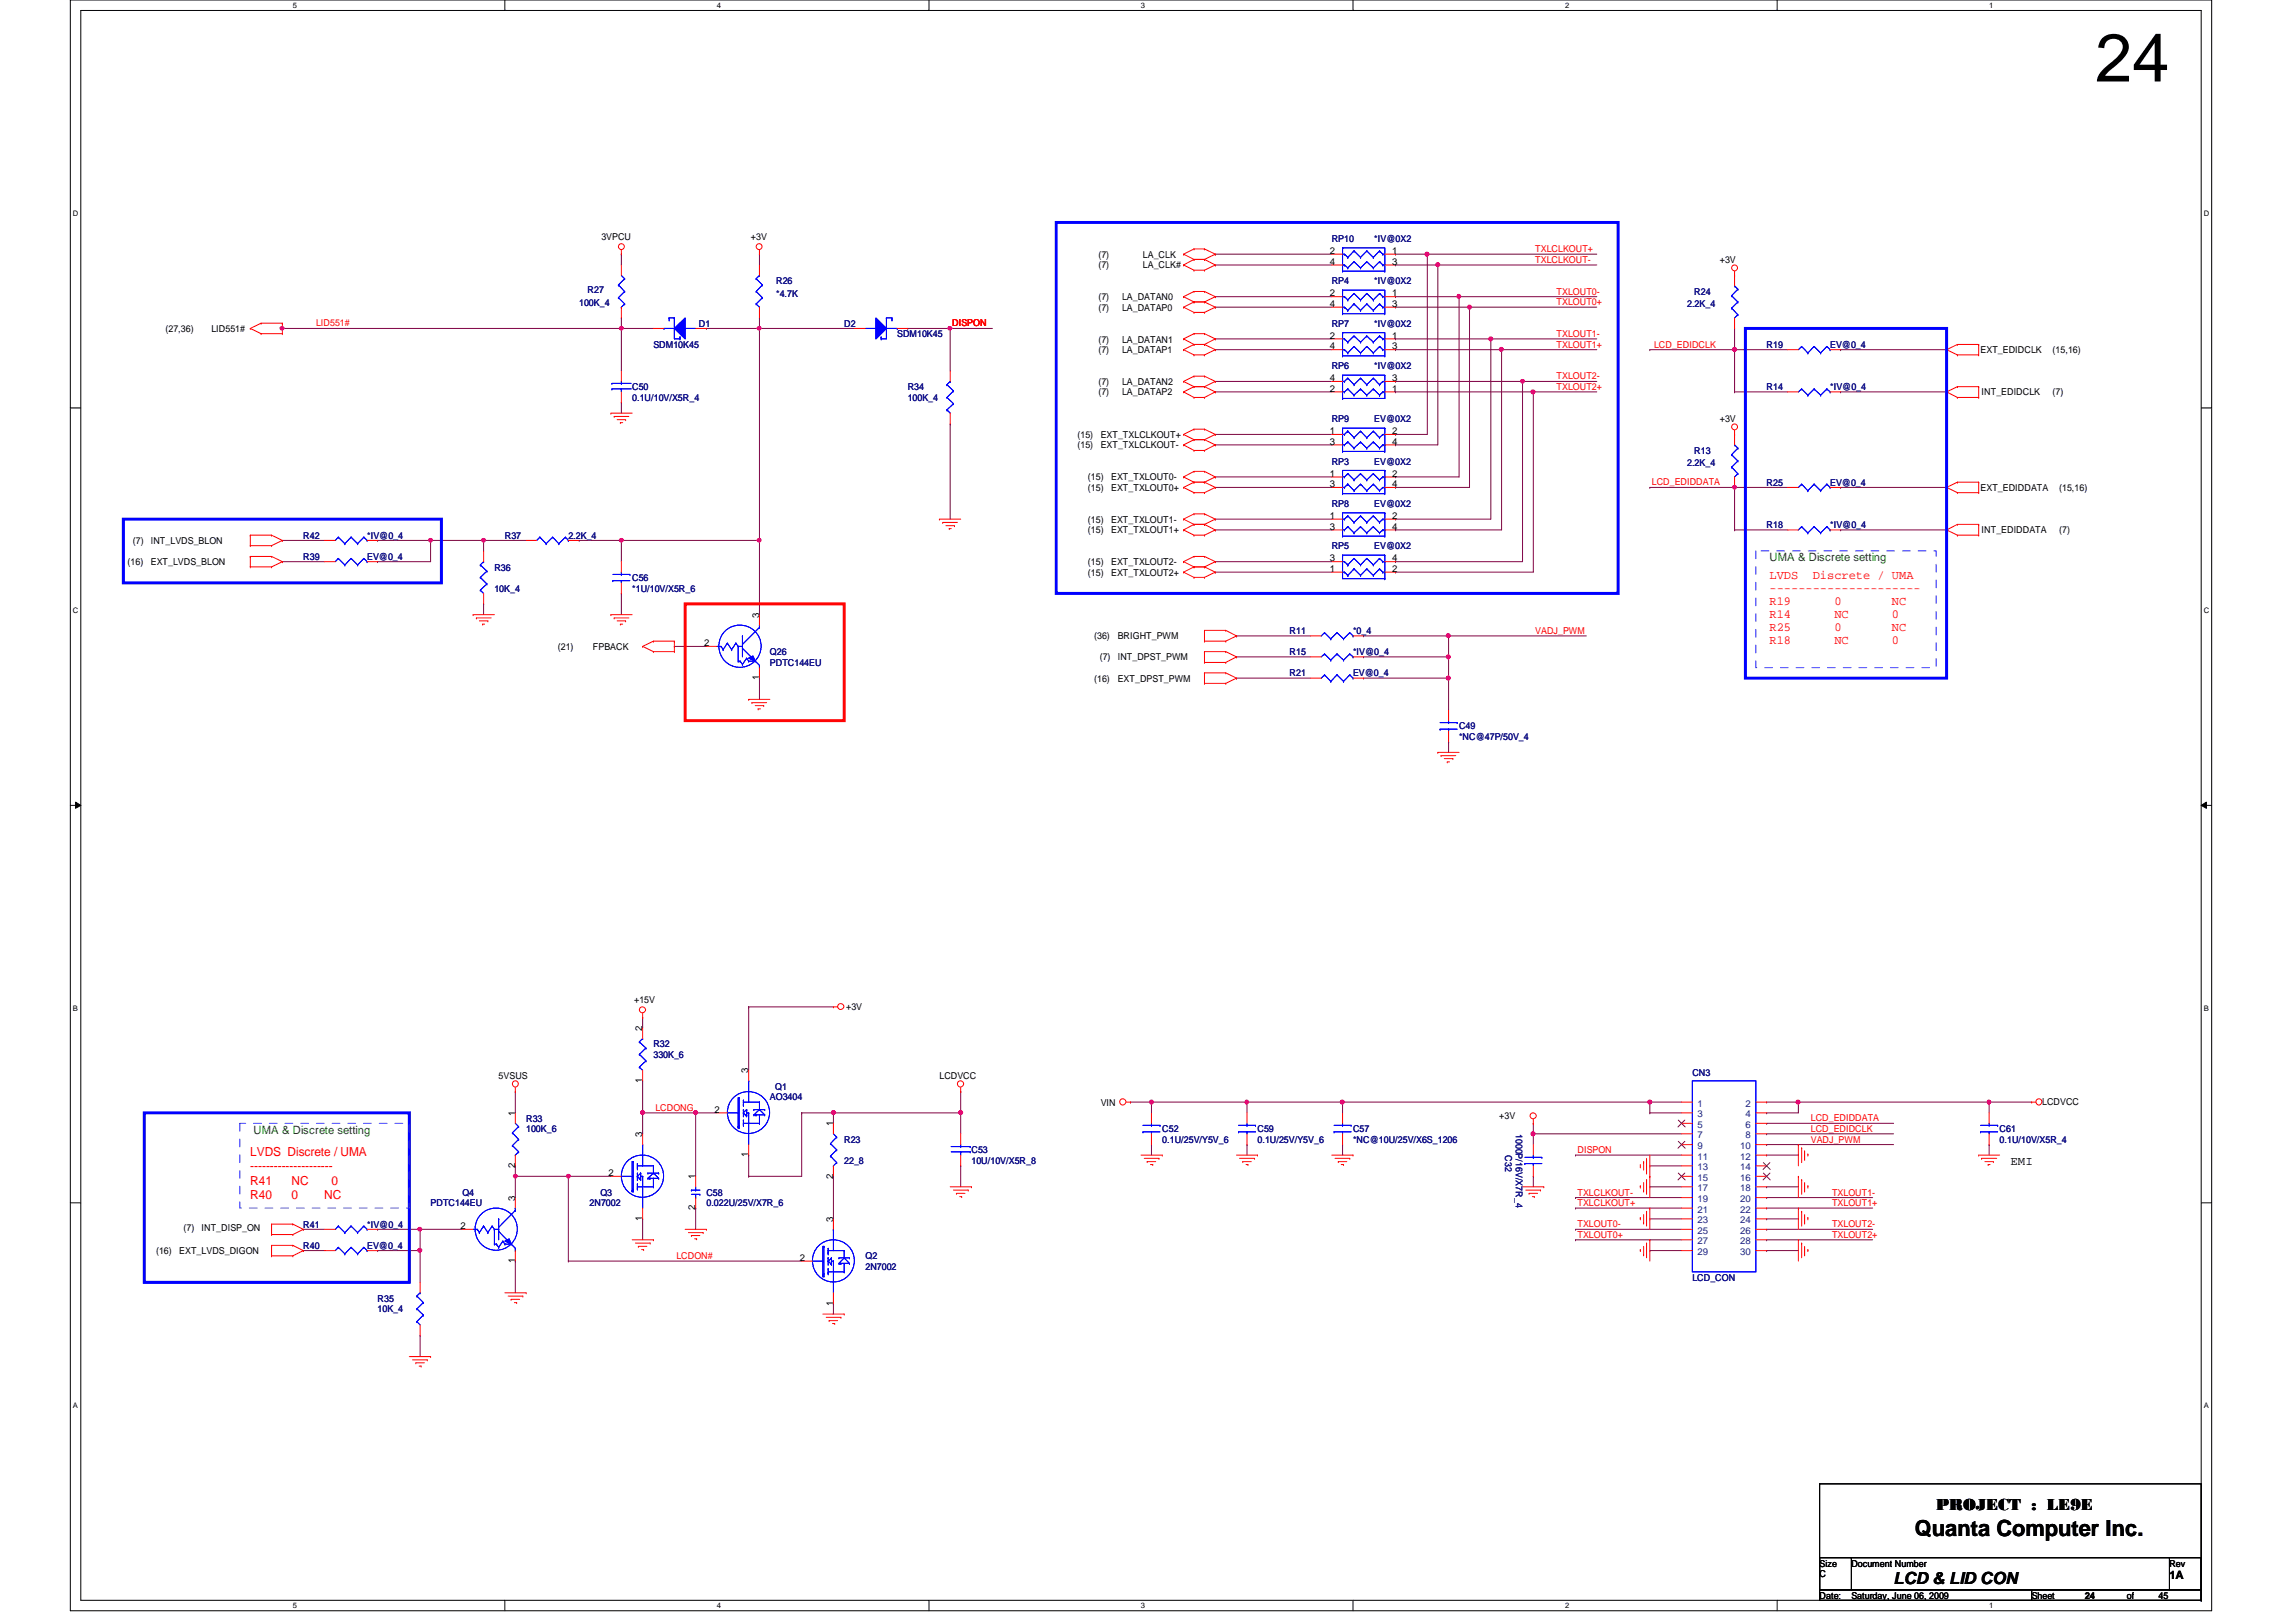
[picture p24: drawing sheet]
<svg xmlns="http://www.w3.org/2000/svg" width="297mm" height="210mm" viewBox="0 0 297 210" stroke-linecap="round" stroke-linejoin="round" font-family="sans-serif">
<defs><g id="words">
<text font-size="8.8" x="271.1" y="10.5">24</text>
<text font-size="2.9" x="247.7" y="198.8">Quanta Computer Inc.</text>
<g font-size="2.2">
<text x="250.5" y="195.4">PROJECT : LE9E</text>
<text x="245" y="205">LCD &amp; LID CON</text>
</g>
<g font-size="1.6" fill="#f00">
<text x="228.9" y="74.9">LVDS</text>
<text x="228.9" y="76.6">---------------------</text>
<text x="234.5" y="74.9">Discrete / UMA</text>
<text x="228.9" y="78.3">R19</text>
<text x="228.9" y="80">R14</text>
<text x="228.9" y="81.7">R25</text>
<text x="228.9" y="83.4">R18</text>
<text x="237.3" y="78.3">0</text>
<text x="237.3" y="80">NC</text>
<text x="237.3" y="81.7">0</text>
<text x="237.3" y="83.4">NC</text>
<text x="244.8" y="78.3">NC</text>
<text x="244.8" y="80">0</text>
<text x="244.8" y="81.7">NC</text>
<text x="244.8" y="83.4">0</text>
<text x="32.4" y="149.6">LVDS Discrete / UMA</text>
<text x="32.4" y="151.4">---------------------</text>
<text x="32.4" y="153.3">R41</text>
<text x="32.4" y="155.2">R40</text>
<text x="37.7" y="153.3">NC</text>
<text x="37.7" y="155.2">0</text>
<text x="41.9" y="155.2">NC</text>
<text x="42.9" y="153.3">0</text>
</g>
<text font-size="1.6" x="260.1" y="150.7">EMI</text>
<g font-size="1.5" fill="#008000">
<text x="228.9" y="72.6">UMA &amp; Discrete setting</text>
<text x="32.8" y="146.7">UMA &amp; Discrete setting</text>
</g>
<text font-size="1.5" x="280.7" y="204.3">1A</text>
<g font-size="1.2">
<text x="77.8" y="31">3VPCU</text>
<text x="97.2" y="31">+3V</text>
<text x="142.1" y="33.4">(7)</text>
<text x="142.1" y="34.7">(7)</text>
<text x="147.9" y="33.4">LA_CLK</text>
<text x="147.9" y="34.7">LA_CLK#</text>
<text x="172" y="32.9">2</text>
<text x="172" y="34.2">4</text>
<text x="180.1" y="32.9">1</text>
<text x="180.1" y="34.2">3</text>
<text x="222.5" y="34">+3V</text>
<text x="142.1" y="40.2">(7)</text>
<text x="142.1" y="38.9">(7)</text>
<text x="145.2" y="40.2">LA_DATAP0</text>
<text x="145.2" y="38.9">LA_DATAN0</text>
<text x="172" y="38.4">2</text>
<text x="172" y="39.7">4</text>
<text x="180.1" y="38.4">1</text>
<text x="180.1" y="39.7">3</text>
<text x="21.4" y="43">(27,36)</text>
<text x="27.3" y="43">LID551#</text>
<text x="142.1" y="45.7">(7)</text>
<text x="142.1" y="44.3">(7)</text>
<text x="145.2" y="45.7">LA_DATAP1</text>
<text x="145.2" y="44.3">LA_DATAN1</text>
<text x="172" y="43.8">2</text>
<text x="172" y="45.2">4</text>
<text x="180.1" y="43.8">1</text>
<text x="180.1" y="45.2">3</text>
<text x="256.2" y="45.7">EXT_EDIDCLK</text>
<text x="265.6" y="45.7">(15,16)</text>
<text x="142.1" y="49.8">(7)</text>
<text x="142.1" y="51.2">(7)</text>
<text x="145.2" y="49.8">LA_DATAN2</text>
<text x="145.2" y="51.2">LA_DATAP2</text>
<text x="172" y="50.7">2</text>
<text x="172" y="49.3">4</text>
<text x="180.1" y="50.7">1</text>
<text x="180.1" y="49.3">3</text>
<text x="256.4" y="51.2">INT_EDIDCLK</text>
<text x="265.6" y="51.2">(7)</text>
<text x="139.4" y="58">(15)</text>
<text x="139.4" y="56.7">(15)</text>
<text x="142.4" y="58">EXT_TXLCLKOUT-</text>
<text x="142.4" y="56.7">EXT_TXLCLKOUT+</text>
<text x="172" y="56.2">1</text>
<text x="172" y="57.5">3</text>
<text x="180.1" y="56.2">2</text>
<text x="180.1" y="57.5">4</text>
<text x="222.5" y="54.6">+3V</text>
<text x="140.8" y="62.1">(15)</text>
<text x="140.8" y="63.5">(15)</text>
<text x="143.8" y="62.1">EXT_TXLOUT0-</text>
<text x="143.8" y="63.5">EXT_TXLOUT0+</text>
<text x="172" y="61.7">1</text>
<text x="172" y="63">3</text>
<text x="180.1" y="61.7">2</text>
<text x="180.1" y="63">4</text>
<text x="256.2" y="63.5">EXT_EDIDDATA</text>
<text x="266.4" y="63.5">(15,16)</text>
<text x="17.2" y="70.4">(7)</text>
<text x="19.5" y="70.4">INT_LVDS_BLON</text>
<text x="140.8" y="67.6">(15)</text>
<text x="140.8" y="69">(15)</text>
<text x="143.8" y="67.6">EXT_TXLOUT1-</text>
<text x="143.8" y="69">EXT_TXLOUT1+</text>
<text x="172" y="67.1">1</text>
<text x="172" y="68.5">3</text>
<text x="180.1" y="67.1">2</text>
<text x="180.1" y="68.5">4</text>
<text x="256.4" y="69">INT_EDIDDATA</text>
<text x="266.4" y="69">(7)</text>
<text x="16.5" y="73.2">(16)</text>
<text x="19.5" y="73.2">EXT_LVDS_BLON</text>
<text x="140.8" y="74.5">(15)</text>
<text x="140.8" y="73.2">(15)</text>
<text x="143.8" y="74.5">EXT_TXLOUT2+</text>
<text x="143.8" y="73.2">EXT_TXLOUT2-</text>
<text x="172" y="74">1</text>
<text x="172" y="72.6">3</text>
<text x="180.1" y="74">2</text>
<text x="180.1" y="72.6">4</text>
<text x="91.1" y="83.6">2</text>
<text x="98.2" y="79.9" transform="rotate(-90 98.2 79.9)">3</text>
<text x="141.6" y="82.7">(36)</text>
<text x="144.6" y="82.7">BRIGHT_PWM</text>
<text x="72.2" y="84.1">(21)</text>
<text x="76.7" y="84.1">FPBACK</text>
<text x="98.2" y="88.1" transform="rotate(-90 98.2 88.1)">1</text>
<text x="141.6" y="88.2">(16)</text>
<text x="142.3" y="85.5">(7)</text>
<text x="144.6" y="85.5">INT_DPST_PWM</text>
<text x="144.6" y="88.2">EXT_DPST_PWM</text>
<text x="82" y="129.8">+15V</text>
<text x="109.5" y="130.7">+3V</text>
<text x="83.1" y="133.4" transform="rotate(-90 83.1 133.4)">2</text>
<text x="64.5" y="139.7">5VSUS</text>
<text x="83.1" y="140.2" transform="rotate(-90 83.1 140.2)">1</text>
<text x="92.5" y="144">2</text>
<text x="96.8" y="138.9" transform="rotate(-90 96.8 138.9)">3</text>
<text x="121.5" y="139.7">LCDVCC</text>
<text x="142.4" y="143.1">VIN</text>
<text x="264.2" y="143">LCDVCC</text>
<text x="66.6" y="144.4" transform="rotate(-90 66.6 144.4)">1</text>
<text x="83.1" y="147.2" transform="rotate(-90 83.1 147.2)">3</text>
<text x="96.8" y="149.8" transform="rotate(-90 96.8 149.8)">1</text>
<text x="107.8" y="145.8" transform="rotate(-90 107.8 145.8)">1</text>
<text x="194" y="144.9">+3V</text>
<text x="66.6" y="155.4" transform="rotate(-90 66.6 155.4)">3</text>
<text x="66.6" y="151.1" transform="rotate(-90 66.6 151.1)">2</text>
<text x="78.7" y="152.2">2</text>
<text x="90" y="152.6" transform="rotate(-90 90 152.6)">1</text>
<text x="107.8" y="152.5" transform="rotate(-90 107.8 152.5)">2</text>
<text x="23.7" y="159.3">(7)</text>
<text x="26.1" y="159.3">INT_DISP_ON</text>
<text x="59.6" y="159">2</text>
<text x="83.1" y="158" transform="rotate(-90 83.1 158)">1</text>
<text x="90" y="156.6" transform="rotate(-90 90 156.6)">2</text>
<text x="107.8" y="158.1" transform="rotate(-90 107.8 158.1)">3</text>
<text x="20.2" y="162.3">(16)</text>
<text x="23.2" y="162.3">EXT_LVDS_DIGON</text>
<text x="66.6" y="163.5" transform="rotate(-90 66.6 163.5)">1</text>
<text x="103.5" y="163.2">2</text>
<text x="107.8" y="169" transform="rotate(-90 107.8 169)">1</text>
<text x="235.4" y="202.7">Size</text>
<text x="239.5" y="202.7">Document Number</text>
<text x="280.7" y="202.7">Rev</text>
<text x="235.4" y="206.9">Date:</text>
<text x="235.4" y="204.1">C</text>
<text x="239.5" y="206.9">Saturday, June 06, 2009</text>
<text x="262.8" y="206.9">Sheet</text>
<text x="269.7" y="206.9">24</text>
<text x="275.2" y="206.9">of</text>
<text x="279.3" y="206.9">45</text>
</g>
<g font-size="1.2" fill="#000080">
<text x="172.3" y="31.3">RP10</text>
<text x="177.8" y="31.3">*IV@0X2</text>
<text x="74.9" y="39.5">100K_4</text>
<text x="76" y="37.9">R27</text>
<text x="100.4" y="36.8">R26</text>
<text x="100.4" y="38.4">*4.7K</text>
<text x="172.3" y="36.8">RP4</text>
<text x="177.8" y="36.8">*IV@0X2</text>
<text x="218.3" y="39.8">2.2K_4</text>
<text x="219.2" y="38.1">R24</text>
<text x="84.5" y="45">SDM10K45</text>
<text x="90.4" y="42.3">D1</text>
<text x="109.2" y="42.3">D2</text>
<text x="116.1" y="43.6">SDM10K45</text>
<text x="172.3" y="47.8">RP6</text>
<text x="172.3" y="42.3">RP7</text>
<text x="177.8" y="47.8">*IV@0X2</text>
<text x="177.8" y="42.3">*IV@0X2</text>
<text x="228.6" y="45">R19</text>
<text x="236.8" y="45">EV@0_4</text>
<text x="81.8" y="50.5">C50</text>
<text x="81.8" y="51.9">0.1U/10V/X5R_4</text>
<text x="117.4" y="50.5">R34</text>
<text x="117.4" y="51.9">100K_4</text>
<text x="228.6" y="50.5">R14</text>
<text x="236.8" y="50.5">*IV@0_4</text>
<text x="172.3" y="54.6">RP9</text>
<text x="177.8" y="54.6">EV@0X2</text>
<text x="219.2" y="58.7">R13</text>
<text x="172.3" y="65.6">RP8</text>
<text x="172.3" y="60.1">RP3</text>
<text x="177.8" y="65.6">EV@0X2</text>
<text x="177.8" y="60.1">EV@0X2</text>
<text x="218.3" y="60.4">2.2K_4</text>
<text x="228.6" y="62.9">R25</text>
<text x="236.8" y="62.9">EV@0_4</text>
<text x="39.2" y="69.7">R42</text>
<text x="47.5" y="69.7">*IV@0_4</text>
<text x="65.3" y="69.7">R37</text>
<text x="73.5" y="69.7">2.2K_4</text>
<text x="172.3" y="71.1">RP5</text>
<text x="177.8" y="71.1">EV@0X2</text>
<text x="228.6" y="68.3">R18</text>
<text x="236.8" y="68.3">*IV@0_4</text>
<text x="39.2" y="72.4">R39</text>
<text x="47.5" y="72.4">EV@0_4</text>
<text x="64" y="73.8">R36</text>
<text x="64" y="76.6">10K_4</text>
<text x="81.8" y="75.2">C56</text>
<text x="81.8" y="76.6">*1U/10V/X5R_6</text>
<text x="166.8" y="82">R11</text>
<text x="175" y="82">*0_4</text>
<text x="99.6" y="84.8">Q26</text>
<text x="99.6" y="86.1">PDTC144EU</text>
<text x="166.8" y="87.5">R21</text>
<text x="166.8" y="84.8">R15</text>
<text x="175" y="87.5">EV@0_4</text>
<text x="175" y="84.8">*IV@0_4</text>
<text x="188.8" y="94.4">C49</text>
<text x="188.8" y="95.8">*NC@47P/50V_4</text>
<text x="84.5" y="135.6">R32</text>
<text x="84.5" y="136.9">330K_6</text>
<text x="99.6" y="142.4">AO3404</text>
<text x="100.3" y="141">Q1</text>
<text x="218.9" y="139.2">CN3</text>
<text x="68.1" y="145.2">R33</text>
<text x="68.1" y="146.5">100K_6</text>
<text x="109.2" y="147.9">R23</text>
<text x="125.7" y="149.3">C53</text>
<text x="150.4" y="146.5">C52</text>
<text x="150.4" y="147.9">0.1U/25V/Y5V_6</text>
<text x="162.7" y="146.5">C59</text>
<text x="162.7" y="147.9">0.1U/25V/Y5V_6</text>
<text x="175" y="146.5">C57</text>
<text x="175" y="147.9">*NC@10U/25V/X6S_1206</text>
<text x="194.7" y="149.5" transform="rotate(90 194.7 149.5)">C32</text>
<text x="196.1" y="146.7" transform="rotate(90 196.1 146.7)">1000P/16V/X7R_4</text>
<text x="258.7" y="146.5">C61</text>
<text x="258.7" y="147.9">0.1U/10V/X5R_4</text>
<text x="59.8" y="154.7">Q4</text>
<text x="77.7" y="154.7">Q3</text>
<text x="91.4" y="154.7">C58</text>
<text x="109.2" y="150.6">22_8</text>
<text x="125.7" y="150.6">10U/10V/X5R_8</text>
<text x="39.2" y="161.6">R40</text>
<text x="39.2" y="158.9">R41</text>
<text x="47.5" y="161.6">EV@0_4</text>
<text x="47.5" y="158.9">*IV@0_4</text>
<text x="55.7" y="156.1">PDTC144EU</text>
<text x="76.3" y="156.1">2N7002</text>
<text x="91.4" y="156.1">0.022U/25V/X7R_6</text>
<text x="112" y="163">Q2</text>
<text x="112" y="164.3">2N7002</text>
<text x="218.9" y="165.7">LCD_CON</text>
<text x="48.8" y="168.4">R35</text>
<text x="48.8" y="169.8">10K_4</text>
</g>
<g font-size="1.2" fill="#f00">
<text x="198.6" y="34">TXLCLKOUT-</text>
<text x="198.6" y="32.6">TXLCLKOUT+</text>
<text x="201.4" y="38.1">TXLOUT0-</text>
<text x="201.4" y="39.5">TXLOUT0+</text>
<text x="40.9" y="42.2">LID551#</text>
<text x="123.2" y="42.2">DISPON</text>
<text x="201.4" y="43.6">TXLOUT1-</text>
<text x="201.4" y="45">TXLOUT1+</text>
<text x="214" y="45">LCD_EDIDCLK</text>
<text x="201.4" y="50.5">TXLOUT2+</text>
<text x="201.4" y="49.1">TXLOUT2-</text>
<text x="213.7" y="62.8">LCD_EDIDDATA</text>
<text x="198.6" y="82">VADJ_PWM</text>
<text x="84.8" y="143.8">LCDONG</text>
<text x="204.1" y="149.2">DISPON</text>
<text x="234.3" y="147.9">VADJ_PWM</text>
<text x="234.3" y="146.5">LCD_EDIDCLK</text>
<text x="234.3" y="145.1">LCD_EDIDDATA</text>
<text x="204.1" y="154.7">TXLCLKOUT-</text>
<text x="237" y="154.7">TXLOUT1-</text>
<text x="204.1" y="160.2">TXLOUT0+</text>
<text x="204.1" y="158.8">TXLOUT0-</text>
<text x="204.1" y="156.1">TXLCLKOUT+</text>
<text x="237" y="156.1">TXLOUT1+</text>
<text x="237" y="160.2">TXLOUT2+</text>
<text x="237" y="158.8">TXLOUT2-</text>
<text x="87.5" y="162.9">LCDON#</text>
</g>
<g font-size="1.2" fill="#004080">
<text x="219.6" y="143.2">1</text>
<text x="225.8" y="143.2">2</text>
<text x="219.6" y="144.6">3</text>
<text x="219.6" y="146">5</text>
<text x="219.6" y="147.3">7</text>
<text x="219.6" y="148.7">9</text>
<text x="225.1" y="148.7">10</text>
<text x="225.8" y="144.6">4</text>
<text x="225.8" y="146">6</text>
<text x="225.8" y="147.3">8</text>
<text x="219.6" y="150.1">11</text>
<text x="219.6" y="151.5">13</text>
<text x="219.6" y="152.8">15</text>
<text x="219.6" y="154.2">17</text>
<text x="219.6" y="155.6">19</text>
<text x="225.1" y="150.1">12</text>
<text x="225.1" y="151.5">14</text>
<text x="225.1" y="152.8">16</text>
<text x="225.1" y="154.2">18</text>
<text x="225.1" y="155.6">20</text>
<text x="219.6" y="156.9">21</text>
<text x="219.6" y="158.3">23</text>
<text x="219.6" y="159.7">25</text>
<text x="219.6" y="161">27</text>
<text x="225.1" y="156.9">22</text>
<text x="225.1" y="158.3">24</text>
<text x="225.1" y="159.7">26</text>
<text x="225.1" y="161">28</text>
<text x="219.6" y="162.4">29</text>
<text x="225.1" y="162.4">30</text>
</g>
<g font-size="1">
<text x="37.9" y="1">5</text>
<text x="92.7" y="1">4</text>
<text x="147.6" y="1">3</text>
<text x="202.5" y="1">2</text>
<text x="257.3" y="1">1</text>
<text x="9.4" y="27.9">D</text>
<text x="285.1" y="27.9">D</text>
<text x="9.4" y="79.4">C</text>
<text x="285.1" y="79.4">C</text>
<text x="9.4" y="130.8">B</text>
<text x="285.1" y="130.8">B</text>
<text x="9.4" y="182.2">A</text>
<text x="285.1" y="182.2">A</text>
<text x="37.9" y="208.1">5</text>
<text x="92.7" y="208.1">4</text>
<text x="147.6" y="208.1">3</text>
<text x="202.5" y="208.1">2</text>
<text x="257.3" y="208.1">1</text>
</g>
</g></defs>
<path d="M9.1 0h277v208.4h-277zM10.5 1.4h274.3v205.7h-274.3z" fill="none" stroke="#000" stroke-width=".13"/>
<g fill="#fff">
<path d="M37.9 .1h.5v1.1h-.5z"/>
<path d="M37.9 207.2h.5v1.1h-.5z"/>
</g>
<path d="M65.3 0v1.4M65.3 207.1v1.3" fill="none" stroke="#000" stroke-width=".13"/>
<g fill="#fff">
<path d="M92.7 .1h.6v1.1h-.6z"/>
<path d="M92.7 207.2h.6v1.1h-.6z"/>
</g>
<path d="M120.2 0v1.4M120.2 207.1v1.3" fill="none" stroke="#000" stroke-width=".13"/>
<g fill="#fff">
<path d="M147.6 .1h.6v1.1h-.6z"/>
<path d="M147.6 207.2h.6v1.1h-.6z"/>
</g>
<path d="M175 0v1.4M175 207.1v1.3" fill="none" stroke="#000" stroke-width=".13"/>
<g fill="#fff">
<path d="M202.5 .1h.5v1.1h-.5z"/>
<path d="M202.5 207.2h.5v1.1h-.5z"/>
</g>
<path d="M229.9 0v1.4M229.9 207.1v1.3" fill="none" stroke="#000" stroke-width=".13"/>
<g fill="#fff">
<path d="M257.3 .1h.6v1.1h-.6z"/>
<path d="M257.3 207.2h.6v1.1h-.6z"/>
<path d="M9.4 27.1h.8v1.1h-.8z"/>
<path d="M285.1 27.1h.7v1.1h-.7z"/>
<path d="M9.4 78.5h.8v1.1h-.8z"/>
<path d="M285.1 78.5h.7v1.1h-.7z"/>
</g>
<path d="M9.1 52.8h1.4M284.8 52.8h1.3" fill="none" stroke="#000" stroke-width=".13"/>
<g fill="#fff">
<path d="M9.4 129.9h.7v1.1h-.7z"/>
<path d="M285.1 129.9h.6v1.1h-.6z"/>
</g>
<path d="M9.1 104.2h1.4M9.8 103.8l.7 .4-.7 .4zM284.8 104.2l.7-.4v.8zM284.8 104.2h1.3" fill="none" stroke="#000" stroke-width=".13"/>
<path d="M9.8 103.8l.7 .4-.7 .4zM284.8 104.2l.7-.4v.8z" fill="#000"/>
<g fill="#fff">
<path d="M9.4 181.4h.7v1.1h-.7z"/>
<path d="M285.1 181.4h.6v1.1h-.6z"/>
</g>
<path d="M9.1 155.7h1.4M284.8 155.7h1.3" fill="none" stroke="#000" stroke-width=".13"/>
<path d="M80.4 42.5h.1M80.4 42.5h4.1" fill="none" stroke="#800040" stroke-width=".13"/>
<circle cx="80.4" cy="42.5" r=".25" fill="#f0f"/>
<circle cx="80.4" cy="42.5" r=".25" fill="none" stroke="#f0f" stroke-width=".13"/>
<path d="M80.4 32.9h.1M80.4 32.9v1.4M98.3 32.9h.1M98.3 32.9v1.4M80.4 42.5h.1M80.4 52.1h.1M80.4 42.5v5.5M80.4 52.1v1.4M98.3 41.1h.1M98.3 41.1v1.4M80.4 69.9h.1M80.4 69.9h17.9" fill="none" stroke="#800040" stroke-width=".13"/>
<circle cx="80.4" cy="69.9" r=".25" fill="#f0f"/>
<circle cx="80.4" cy="69.9" r=".25" fill="none" stroke="#f0f" stroke-width=".13"/>
<path d="M98.3 69.9h.1M98.3 69.9v9.6" fill="none" stroke="#800040" stroke-width=".13"/>
<circle cx="98.2" cy="69.9" r=".25" fill="#f0f"/>
<circle cx="98.2" cy="69.9" r=".25" fill="none" stroke="#f0f" stroke-width=".13"/>
<path d="M91.4 42.5h.1M91.4 42.5h19.2M98.3 42.5h.1M62.6 69.9h.1M62.6 69.9v1.4M62.6 69.9h5.5" fill="none" stroke="#800040" stroke-width=".13"/>
<circle cx="62.6" cy="69.9" r=".25" fill="#f0f"/>
<circle cx="62.6" cy="69.9" r=".25" fill="none" stroke="#f0f" stroke-width=".13"/>
<g fill="none" stroke="#800040" stroke-width=".13">
<path d="M62.6 78.1h.1M62.6 78.1v1.4M80.4 69.9h.1M80.4 76.8h.1M80.4 69.9v2.8M80.4 76.8v2.7M83.1 131.7h.1M83.1 131.7v1.3M96.9 130.3h.1M96.9 130.3v8.2M66.7 150.9h.1M66.7 152.2h.1"/>
<path d="M66.7 150.9v4.1M73.5 152.2h.1M73.5 152.2h5.5M73.5 152.2v11M83.1 144h.1M83.1 144v2.7M90 144h.1M90 144h2.7"/>
</g>
<circle cx="73.5" cy="152.2" r=".25" fill="#f0f"/>
<circle cx="73.5" cy="152.2" r=".25" fill="none" stroke="#f0f" stroke-width=".13"/>
<g fill="none" stroke="#800040" stroke-width=".13">
<path d="M83.1 139.9h.1M83.1 139.9v4.1M96.9 130.3h.1M96.9 130.3h10.9M66.7 141.3h.1M66.7 141.3v2.7M90 156.3h.1M90 144h.1M90 144v8.2M90 156.3v2.8M96.9 149.5h.1M96.9 149.5v2.7"/>
<path d="M66.7 163.2h.1M66.7 163.2v4.1M73.5 163.2h.1M73.5 163.2h30.2M107.8 168.7h.1M107.8 168.7v1.4"/>
</g>
<circle cx="90" cy="144" r=".26" fill="#f0f"/>
<circle cx="90" cy="144" r=".26" fill="none" stroke="#f0f" stroke-width=".13"/>
<path d="M83.1 157.7h.1M83.1 157.7v2.7M107.8 152.2h.1M107.8 144h.1M107.8 152.2v5.5M107.8 144h16.5" fill="none" stroke="#800040" stroke-width=".13"/>
<circle cx="124.3" cy="144" r=".26" fill="#f0f"/>
<circle cx="124.3" cy="144" r=".26" fill="none" stroke="#f0f" stroke-width=".13"/>
<circle cx="107.8" cy="144" r=".26" fill="#f0f"/>
<circle cx="107.8" cy="144" r=".26" fill="none" stroke="#f0f" stroke-width=".13"/>
<g fill="none" stroke="#800040" stroke-width=".13">
<path d="M96.9 152.2h.1M103.7 144h.1M103.7 144h4.1M103.7 144v8.2h-6.8M107.8 144h.1M107.8 144v1.4M124.3 150.9h.1M124.3 144h.1M124.3 144v2.7M124.3 150.9v2.7M161.3 142.6h.1M161.3 148.1h.1"/>
<path d="M161.3 142.6v1.4M161.3 148.1v1.4M198.4 146.7h.1M198.4 146.7v1.4M203.8 149.5h.1M203.8 155h.1M203.8 149.5h13.7M203.8 155h13.7M213.4 144h.1M213.4 153.6h.1M213.4 150.9h.1M213.4 142.6h.1"/>
<path d="M213.4 144h4.1M213.4 153.6h4.1M213.4 150.9h4.1M213.4 142.6h4.1M228.6 149.5h.1M228.6 156.3h.1M228.6 153.6h.1M228.6 149.5h4.1M228.6 153.6h4.1M228.6 156.3h13.7M232.7 142.6h.1M232.7 142.6v1.4"/>
<path d="M203.8 160.4h.1M203.8 160.4h13.7M213.4 161.8h.1M213.4 161.8h4.1"/>
</g>
<circle cx="213.4" cy="142.6" r=".26" fill="#f0f"/>
<circle cx="213.4" cy="142.6" r=".26" fill="none" stroke="#f0f" stroke-width=".13"/>
<path d="M198.4 146.7h.1M198.4 146.7h19.1" fill="none" stroke="#800040" stroke-width=".13"/>
<circle cx="198.3" cy="146.7" r=".26" fill="#f0f"/>
<circle cx="198.3" cy="146.7" r=".26" fill="none" stroke="#f0f" stroke-width=".13"/>
<g fill="none" stroke="#800040" stroke-width=".13">
<path d="M146.3 142.6h.1M146.3 142.6h15M149 148.1h.1M149 142.6h.1M149 142.6v1.4M149 148.1v1.4M173.7 142.6h.1M173.7 142.6v1.4M203.8 159.1h.1M203.8 159.1h13.7M213.4 142.6h.1M213.4 157.7h.1"/>
<path d="M213.4 142.6v1.4M213.4 157.7h4.1M228.6 144h.1M228.6 155h.1M228.6 148.1h.1M228.6 142.6h.1M228.6 144h4.1M228.6 142.6h4.1M228.6 155h13.7M228.6 148.1h16.4M228.6 160.4h.1M228.6 160.4h13.7"/>
</g>
<circle cx="149" cy="142.6" r=".26" fill="#f0f"/>
<circle cx="149" cy="142.6" r=".26" fill="none" stroke="#f0f" stroke-width=".13"/>
<g fill="none" stroke="#800040" stroke-width=".13">
<path d="M161.3 142.6h.1M161.3 142.6h12.4M173.7 148.1h.1M173.7 148.1v1.4M198.4 152.2h.1M198.4 152.2v1.4M203.8 156.3h.1M203.8 156.3h13.7M228.6 157.7h.1M228.6 159.1h.1M228.6 157.7h4.1M228.6 159.1h13.7"/>
<path d="M228.6 161.8h.1M228.6 161.8h4.1"/>
</g>
<path d="M161.1 142.4h.2l.2 .1v.3l-.2 .1-.2-.1z" fill-rule="evenodd" fill="#f0f"/>
<path d="M161.1 142.4h.2l.2 .1v.3l-.2 .1-.2-.1z" fill="none" stroke="#f0f" stroke-width=".13"/>
<path d="M257.3 142.6h.1M257.3 142.6h5.5" fill="none" stroke="#800040" stroke-width=".13"/>
<path d="M257.1 142.4h.2l.2 .1v.3l-.2 .1-.2-.1z" fill-rule="evenodd" fill="#f0f"/>
<path d="M257.1 142.4h.2l.2 .1v.3l-.2 .1-.2-.1z" fill="none" stroke="#f0f" stroke-width=".13"/>
<path d="M186 34.3h.1M186 34.3v23.3M180.5 56.2h.1M180.5 56.2h4.2" fill="none" stroke="#800040" stroke-width=".13"/>
<circle cx="186" cy="34.2" r=".26" fill="#f0f"/>
<circle cx="186" cy="34.2" r=".26" fill="none" stroke="#f0f" stroke-width=".13"/>
<path d="M188.8 38.4h.1M188.8 38.4h17.8M198.4 50.7h.1M198.4 50.7v23.3" fill="none" stroke="#800040" stroke-width=".13"/>
<circle cx="198.3" cy="50.7" r=".26" fill="#f0f"/>
<circle cx="198.3" cy="50.7" r=".26" fill="none" stroke="#f0f" stroke-width=".13"/>
<g fill="none" stroke="#800040" stroke-width=".13">
<path d="M186 34.3h.1M186 34.3h20.6M157.2 50.7h.1M157.2 50.7h15.1M180.5 57.6h.1M180.5 57.6h5.5M194.3 45.3h.1M194.3 45.3v23.3M157.2 67.2h.1M157.2 67.2h15.1M180.5 61.7h.1M180.5 63.1h.1"/>
<path d="M180.5 74h.1M180.5 61.7h8.3M180.5 63.1h9.6M180.5 74h17.9"/>
</g>
<circle cx="194.2" cy="45.2" r=".26" fill="#f0f"/>
<circle cx="194.2" cy="45.2" r=".26" fill="none" stroke="#f0f" stroke-width=".13"/>
<path d="M192.9 43.9h.1M192.9 43.9v23.3" fill="none" stroke="#800040" stroke-width=".13"/>
<circle cx="192.9" cy="43.9" r=".26" fill="#f0f"/>
<circle cx="192.9" cy="43.9" r=".26" fill="none" stroke="#f0f" stroke-width=".13"/>
<path d="M184.7 32.9h.1M184.7 32.9v23.3M157.2 74h.1M157.2 74h15.1" fill="none" stroke="#800040" stroke-width=".13"/>
<circle cx="184.6" cy="32.9" r=".26" fill="#f0f"/>
<circle cx="184.6" cy="32.9" r=".26" fill="none" stroke="#f0f" stroke-width=".13"/>
<g fill="none" stroke="#800040" stroke-width=".13">
<path d="M157.2 32.9h.1M157.2 34.3h.1M157.2 39.8h.1M157.2 32.9h15.1M157.2 34.3h15.1M157.2 39.8h15.1M184.7 32.9h.1M184.7 32.9h21.9M188.8 38.4h.1M188.8 38.4v23.3M190.1 39.8h.1M190.1 39.8h16.5"/>
<path d="M157.2 57.6h.1M157.2 56.2h.1M157.2 43.9h.1M157.2 49.4h.1M157.2 57.6h15.1M157.2 56.2h15.1M157.2 43.9h15.1M157.2 49.4h15.1M192.9 43.9h.1M192.9 43.9h13.7M197 49.4h.1M197 49.4h9.6"/>
<path d="M198.4 50.7h.1M198.4 50.7h8.2M157.2 61.7h.1M157.2 61.7h15.1M180.5 72.7h.1M180.5 68.6h.1M180.5 72.7h16.5M180.5 68.6h13.8"/>
</g>
<path d="M188.6 38.2l.1-.1 .2 .1v.3l-.2 .1-.1-.1z" fill-rule="evenodd" fill="#f0f"/>
<path d="M188.6 38.2l.1-.1 .2 .1v.3l-.2 .1-.1-.1z" fill="none" stroke="#f0f" stroke-width=".13"/>
<path d="M190.1 39.8h.1M190.1 39.8v23.3" fill="none" stroke="#800040" stroke-width=".13"/>
<circle cx="190.1" cy="39.8" r=".26" fill="#f0f"/>
<circle cx="190.1" cy="39.8" r=".26" fill="none" stroke="#f0f" stroke-width=".13"/>
<g fill="none" stroke="#800040" stroke-width=".13">
<path d="M157.2 38.4h.1M157.2 38.4h15.1M157.2 45.3h.1M157.2 45.3h15.1M194.3 45.3h.1M194.3 45.3h12.3M197 49.4h.1M197 49.4v23.3M157.2 63.1h.1M157.2 68.6h.1M157.2 72.7h.1M157.2 63.1h15.1"/>
<path d="M157.2 68.6h15.1M157.2 72.7h15.1M180.5 67.2h.1M180.5 67.2h12.4"/>
</g>
<circle cx="197" cy="49.3" r=".25" fill="#f0f"/>
<circle cx="197" cy="49.3" r=".25" fill="none" stroke="#f0f" stroke-width=".13"/>
<path d="M122.9 42.5h.1M122.9 54.9h.1M122.9 42.5v5.5M122.9 54.9v12.3M122.9 42.5h5.5" fill="none" stroke="#800040" stroke-width=".13"/>
<circle cx="122.9" cy="42.5" r=".25" fill="#f0f"/>
<circle cx="122.9" cy="42.5" r=".25" fill="none" stroke="#f0f" stroke-width=".13"/>
<g fill="none" stroke="#800040" stroke-width=".13">
<path d="M36.5 72.7h.1M36.5 69.9h.1M36.5 72.7h5.5M36.5 69.9h5.5M48.8 72.7h.1M48.8 69.9h.1M48.8 69.9h6.9M55.7 69.9h.1M55.7 69.9v2.8h-6.9M39.2 159.1h.1M39.2 159.1h2.8M54.4 159.1h.1"/>
<path d="M54.4 159.1v2.7h-5.6M54.4 159.1h5.4M39.2 161.8h.1M39.2 161.8h2.8M48.8 161.8h.1"/>
</g>
<circle cx="54.3" cy="159.1" r=".25" fill="#f0f"/>
<circle cx="54.3" cy="159.1" r=".25" fill="none" stroke="#f0f" stroke-width=".13"/>
<path d="M54.4 161.8h.1M54.4 161.8v4.1" fill="none" stroke="#800040" stroke-width=".13"/>
<circle cx="54.3" cy="161.8" r=".26" fill="#f0f"/>
<circle cx="54.3" cy="161.8" r=".26" fill="none" stroke="#f0f" stroke-width=".13"/>
<g fill="none" stroke="#800040" stroke-width=".13">
<path d="M224.4 50.7h.1M224.4 45.3h.1M224.4 50.7h6.9M224.4 45.3h6.9M224.4 63.1h.1M224.4 63.1h6.9M238.1 68.6h.1M238.1 63.1h.1M238.1 68.6h13.7M238.1 63.1h13.7M48.8 159.1h.1M48.8 159.1h5.6"/>
<path d="M54.4 172.8h.1M54.4 172.8v2.8"/>
</g>
<circle cx="224.4" cy="63" r=".25" fill="#f0f"/>
<circle cx="224.4" cy="63" r=".25" fill="none" stroke="#f0f" stroke-width=".13"/>
<path d="M224.4 45.3h.1M224.4 45.3v5.4" fill="none" stroke="#800040" stroke-width=".13"/>
<circle cx="224.4" cy="45.2" r=".26" fill="#f0f"/>
<circle cx="224.4" cy="45.2" r=".26" fill="none" stroke="#f0f" stroke-width=".13"/>
<g fill="none" stroke="#800040" stroke-width=".13">
<path d="M238.1 50.7h.1M238.1 45.3h.1M238.1 50.7h13.7M238.1 45.3h13.7M224.4 68.6h.1M224.4 63.1h.1M224.4 68.6h6.9M224.4 63.1v5.5M187.4 96h.1M187.4 87.8h.1M187.4 82.3h.1M187.4 87.8v4.1"/>
<path d="M187.4 96v1.4M187.4 82.3h17.8"/>
</g>
<circle cx="187.4" cy="82.3" r=".26" fill="#f0f"/>
<circle cx="187.4" cy="82.3" r=".26" fill="none" stroke="#f0f" stroke-width=".13"/>
<path d="M160 85h.1M160 87.8h.1M160 85h9.5M160 87.8h9.5M187.4 85h.1M187.4 82.3h.1M187.4 82.3v5.5" fill="none" stroke="#800040" stroke-width=".13"/>
<circle cx="187.4" cy="85" r=".26" fill="#f0f"/>
<circle cx="187.4" cy="85" r=".26" fill="none" stroke="#f0f" stroke-width=".13"/>
<path d="M176.4 85h.1M176.4 87.8h.1M176.4 85h11M176.4 87.8h11" fill="none" stroke="#800040" stroke-width=".13"/>
<circle cx="187.4" cy="87.8" r=".26" fill="#f0f"/>
<circle cx="187.4" cy="87.8" r=".26" fill="none" stroke="#f0f" stroke-width=".13"/>
<g fill="none" stroke="#800040" stroke-width=".13">
<path d="M180.5 39.8h.1M180.5 34.3h.1M180.5 38.4h.1M180.5 32.9h.1M180.5 39.8h9.6M180.5 34.3h5.5M180.5 38.4h8.3M180.5 32.9h4.2M180.5 43.9h.1M180.5 50.7h.1M180.5 49.4h.1M180.5 45.3h.1"/>
<path d="M180.5 43.9h12.4M180.5 50.7h17.9M180.5 49.4h16.5M180.5 45.3h13.8M213.4 45.3h.1M224.4 42.5h.1M224.4 42.5v2.8h-11M213.4 63.1h.1M213.4 63.1h11M87.2 83.7h.1M87.2 83.7h4.2M98.3 87.8h.1"/>
<path d="M98.3 87.8v2.7M160 82.3h.1M160 82.3h9.5M176.4 82.3h.1M176.4 82.3h11M66.7 152.2h.1M66.7 152.2h6.8M228.6 146.7h.1M228.6 145.4h.1M228.6 146.7h16.4M228.6 145.4h16.4M257.3 142.6h.1"/>
<path d="M257.3 148.1h.1M257.3 142.6v1.4M257.3 148.1v1.4"/>
</g>
<circle cx="66.7" cy="152.2" r=".25" fill="#f0f"/>
<circle cx="66.7" cy="152.2" r=".25" fill="none" stroke="#f0f" stroke-width=".13"/>
<path d="M173.7 142.6h.1M173.7 142.6h39.7" fill="none" stroke="#800040" stroke-width=".13"/>
<circle cx="173.6" cy="142.6" r=".26" fill="#f0f"/>
<circle cx="173.6" cy="142.6" r=".26" fill="none" stroke="#f0f" stroke-width=".13"/>
<path d="M232.7 142.6h.1M232.7 142.6h24.6" fill="none" stroke="#800040" stroke-width=".13"/>
<circle cx="232.6" cy="142.6" r=".26" fill="#f0f"/>
<circle cx="232.6" cy="142.6" r=".26" fill="none" stroke="#f0f" stroke-width=".13"/>
<path d="M83.1 144h.1M83.1 144h6.9M124.3 141.3h.1M124.3 141.3v2.7M198.4 145.4h.1M198.4 145.4v1.3" fill="none" stroke="#800040" stroke-width=".13"/>
<circle cx="83.1" cy="144" r=".26" fill="#f0f"/>
<circle cx="83.1" cy="144" r=".26" fill="none" stroke="#f0f" stroke-width=".13"/>
<path d="M36.5 42.5h.1M36.5 42.5h43.9" fill="none" stroke="#800040" stroke-width=".13"/>
<circle cx="36.5" cy="42.5" r=".25" fill="#f0f"/>
<circle cx="36.5" cy="42.5" r=".25" fill="none" stroke="#f0f" stroke-width=".13"/>
<path d="M80.4 41.1h.1M80.4 41.1v1.4M55.7 69.9h.1M55.7 69.9h6.9" fill="none" stroke="#800040" stroke-width=".13"/>
<circle cx="55.7" cy="69.9" r=".25" fill="#f0f"/>
<circle cx="55.7" cy="69.9" r=".25" fill="none" stroke="#f0f" stroke-width=".13"/>
<path d="M98.3 42.5h.1M98.3 42.5v27.4M117.4 42.5h.1M117.4 42.5h5.5M74.9 69.9h.1M74.9 69.9h5.5" fill="none" stroke="#800040" stroke-width=".13"/>
<circle cx="98.2" cy="42.5" r=".25" fill="#f0f"/>
<circle cx="98.2" cy="42.5" r=".25" fill="none" stroke="#f0f" stroke-width=".13"/>
<g fill="none" stroke="#f00" stroke-width=".13">
<path d="M80.4 32.9h.1M80.4 32.3v.6M80.4 34.3v1.3M80.4 39.8v1.3M98.3 32.9h.1M98.3 32.3v.6M98.3 34.3v1.3M98.3 39.8v1.3M153.1 32.9h.1M153.1 39.8h.1M153.1 38.4h.1M153.1 34.3h.1"/>
<path d="M153.1 32.9l1.4 .7M153.1 39.8l1.4 .6M153.1 38.4l1.4 .7M153.1 34.3l1.4 .7M154.5 32.2h.1M154.5 33.6h.1M154.5 39.1h.1M154.5 37.7h.1M154.5 35h.1M154.5 32.2l-1.4 .7M154.5 32.2h1.3M154.5 33.6h1.3"/>
<path d="M154.5 39.1l-1.4 .7M154.5 39.1h1.3M154.5 37.7l-1.4 .7M154.5 37.7h1.3M154.5 33.6l-1.4 .7M154.5 35h1.3M155.8 32.2h.1M155.8 33.6h.1M155.8 39.1h.1M155.8 37.7h.1M155.8 35h.1M155.8 32.2l1.4 .7"/>
<path d="M155.8 39.1l1.4 .7M155.8 37.7l1.4 .7M155.8 33.6l1.4 .7M157.2 32.9h.1M157.2 39.8h.1M157.2 38.4h.1M157.2 34.3h.1M157.2 32.9l-1.4 .7M157.2 39.8l-1.4 .6M157.2 38.4l-1.4 .7M157.2 34.3l-1.4 .7M224.4 35.6h.1"/>
<path d="M224.4 35.1v.5M32.4 42.5h.1M32.4 42.5l1.4 .7M33.8 41.8h.1M33.8 43.2h.1M33.8 41.8h2.7M33.8 41.8l-1.4 .7M33.8 43.2h2.7M36.5 43.2h.1M36.5 41.8h.1M36.5 41.8v1.4M79 53.5h.1"/>
<path d="M79 53.5h2.8M79.5 53.9h.1M79.5 53.9h1.9M79.8 54.3h1.1M80.3 54.7h.1M80.3 54.7h.3M80.4 48v1.4M80.4 50.7v1.4M80.9 54.3h.1M122.9 48v1.4M122.9 53.5v1.4M153.1 49.4h.1"/>
<path d="M153.1 45.3h.1M153.1 50.7h.1M153.1 43.9h.1M153.1 57.6h.1M153.1 56.2h.1M153.1 49.4l1.4 .6M153.1 45.3l1.4 .6M153.1 50.7l1.4 .7M153.1 43.9l1.4 .7M153.1 57.6l1.4 .7M153.1 56.2l1.4 .7M154.5 48.7h.1"/>
<path d="M154.5 50h.1M154.5 44.6h.1M154.5 45.9h.1M154.5 51.4h.1M154.5 40.4h.1M154.5 43.2h.1M154.5 56.9h.1M154.5 58.3h.1M154.5 55.5h.1M154.5 43.2h1.3M154.5 48.7l-1.4 .7M154.5 48.7h1.3"/>
<path d="M154.5 50h1.3M154.5 44.6l-1.4 .7M154.5 44.6h1.3M154.5 45.9h1.3M154.5 50l-1.4 .7M154.5 51.4h1.3M154.5 40.4h1.3M154.5 43.2l-1.4 .7M154.5 56.9l-1.4 .7M154.5 56.9h1.3M154.5 58.3h1.3M154.5 55.5l-1.4 .7"/>
<path d="M154.5 55.5h1.3M155.8 48.7h.1M155.8 50h.1M155.8 44.6h.1M155.8 45.9h.1M155.8 51.4h.1M155.8 40.4h.1M155.8 43.2h.1M155.8 56.9h.1M155.8 58.3h.1M155.8 55.5h.1M155.8 48.7l1.4 .7"/>
<path d="M155.8 44.6l1.4 .7M155.8 50l1.4 .7M155.8 43.2l1.4 .7M155.8 56.9l1.4 .7M155.8 55.5l1.4 .7M157.2 49.4h.1M157.2 45.3h.1M157.2 50.7h.1M157.2 43.9h.1M157.2 57.6h.1M157.2 56.2h.1M157.2 49.4l-1.4 .6"/>
<path d="M157.2 45.3l-1.4 .6M157.2 50.7l-1.4 .7M157.2 43.9l-1.4 .7M157.2 57.6l-1.4 .7M157.2 56.2l-1.4 .7M172.3 56.2h1.4M172.3 57.6h1.4M172.3 50.7h1.4M172.3 49.4h1.4M179.2 56.2h1.3M179.2 57.6h1.3M179.2 50.7h1.3"/>
<path d="M179.2 49.4h1.3M224.4 56.2h.1M224.4 55.7v.5M231.3 50.7h1.4M236.8 50.7h1.3M251.8 50.7h.1M251.8 45.3h.1M251.8 50.7l1.4 .7M251.8 45.3l1.4 .6M253.2 50h.1M253.2 51.4h.1M253.2 44.6h.1"/>
<path d="M253.2 45.9h.1M253.2 50h2.8M253.2 44.6h2.8M253.2 45.9h2.8M253.2 51.4h2.8M253.2 50l-1.4 .7M253.2 44.6l-1.4 .7M256 50h.1M256 51.4h.1M256 44.6h.1M256 45.9h.1M256 44.6v1.3"/>
<path d="M256 50v1.4M32.4 72h.1M32.4 73.4h.1M32.4 69.3h.1M32.4 70.6h.1M32.4 73.4h2.7M32.4 69.3h2.7M32.4 72h2.7M32.4 69.3v1.3M32.4 72v1.4M32.4 70.6h2.7M35.1 73.4h.1"/>
<path d="M35.1 72h.1M35.1 70.6h.1M35.1 69.3h.1M35.1 72l1.4 .7M35.1 69.3l1.4 .6M36.5 72.7h.1M36.5 69.9h.1M36.5 72.7l-1.4 .7M36.5 69.9l-1.4 .7M61.2 79.5h.1M61.2 79.5h2.8M61.6 80h.1"/>
<path d="M61.6 80h1.9M62.6 71.3v1.4M62.6 76.8v1.3M68.1 69.9h1.3M73.5 69.9h1.4M79 79.5h.1M79 79.5h2.8M79.5 80h.1M79.5 80h1.9M80.4 72.7v1.3M80.4 75.4v1.4M121.5 67.2h.1"/>
<path d="M121.5 67.2h2.8M122 67.6h.1M122 67.6h1.9M122.4 68h1.1M122.8 68.4h.1M122.8 68.4h.3M123.5 68h.1M153.1 67.2h.1M153.1 61.7h.1M153.1 63.1h.1M153.1 74h.1M153.1 68.6h.1"/>
<path d="M153.1 72.7h.1M153.1 67.2l1.4 .7M153.1 61.7l1.4 .7M153.1 63.1l1.4 .7M153.1 74l1.4 .7M153.1 68.6l1.4 .7M153.1 72.7l1.4 .7M154.5 66.5h.1M154.5 67.9h.1M154.5 61h.1M154.5 62.4h.1M154.5 63.8h.1"/>
<path d="M154.5 73.4h.1M154.5 74.7h.1M154.5 69.3h.1M154.5 72h.1M154.5 66.5l-1.4 .7M154.5 66.5h1.3M154.5 67.9h1.3M154.5 61l-1.4 .7M154.5 61h1.3M154.5 62.4h1.3M154.5 62.4l-1.4 .7M154.5 63.8h1.3"/>
<path d="M154.5 73.4l-1.4 .6M154.5 73.4h1.3M154.5 74.7h1.3M154.5 67.9l-1.4 .7M154.5 69.3h1.3M154.5 72l-1.4 .7M154.5 72h1.3M155.8 66.5h.1M155.8 67.9h.1M155.8 61h.1M155.8 62.4h.1M155.8 63.8h.1"/>
<path d="M155.8 73.4h.1M155.8 74.7h.1M155.8 69.3h.1M155.8 72h.1M155.8 66.5l1.4 .7M155.8 61l1.4 .7M155.8 62.4l1.4 .7M155.8 73.4l1.4 .6M155.8 67.9l1.4 .7M155.8 72l1.4 .7M157.2 67.2h.1M157.2 61.7h.1"/>
<path d="M157.2 63.1h.1M157.2 74h.1M157.2 68.6h.1M157.2 72.7h.1M157.2 67.2l-1.4 .7M157.2 61.7l-1.4 .7M157.2 63.1l-1.4 .7M157.2 74l-1.4 .7M157.2 68.6l-1.4 .7M157.2 72.7l-1.4 .7M172.3 67.2h1.4M172.3 68.6h1.4"/>
<path d="M179.2 67.2h1.3M179.2 68.6h1.3M251.8 68.6h.1M251.8 63.1h.1M251.8 68.6l1.4 .7M251.8 63.1l1.4 .7M253.2 67.9h.1M253.2 69.3h.1M253.2 62.4h.1M253.2 63.8h.1M253.2 67.9h2.8M253.2 62.4h2.8"/>
<path d="M253.2 63.8h2.8M253.2 69.3h2.8M253.2 67.9l-1.4 .7M253.2 62.4l-1.4 .7M256 67.9h.1M256 69.3h.1M256 62.4h.1M256 63.8h.1M256 62.4v1.4M256 67.9v1.4M62 80.3h1.1M62.4 80.8h.1"/>
<path d="M62.4 80.8h.3M63.1 80.3h.1M79.8 80.3h1.1M80.3 80.8h.1M80.3 80.8h.3M80.9 80.3h.1M83.1 83.7h.1M83.1 83.7l1.4 .6M84.5 83h.1M84.5 84.3h.1M84.5 83h2.7M84.5 84.3h2.7"/>
<path d="M84.5 83l-1.4 .7M87.2 84.3h.1M87.2 83h.1M87.2 83v1.3M96.9 90.5h.1M96.9 90.5h2.7M97.3 90.9h.1M97.3 90.9h1.9M97.7 91.3h1.1M98.1 91.7h.1M98.1 91.7h.3M98.8 91.3h.1"/>
<path d="M155.8 83h.1M155.8 81.6h.1M155.8 85.7h.1M155.8 84.3h.1M155.8 88.4h.1M155.8 87.1h.1M155.8 81.6h2.8M155.8 83h2.8M155.8 81.6v1.4M155.8 84.3v1.4M155.8 87.1v1.3M155.8 84.3h2.8"/>
<path d="M155.8 85.7h2.8M155.8 87.1h2.8M155.8 88.4h2.8M158.6 81.6h.1M158.6 83h.1M158.6 84.3h.1M158.6 85.7h.1M158.6 87.1h.1M158.6 88.4h.1M158.6 81.6l1.4 .7M158.6 84.3l1.4 .7M158.6 87.1l1.4 .7"/>
<path d="M160 82.3h.1M160 85h.1M160 87.8h.1M160 82.3l-1.4 .7M160 85l-1.4 .7M160 87.8l-1.4 .6M169.5 87.8h1.4M169.5 85h1.4M169.5 82.3h1.4M175 87.8h1.4M175 85h1.4M175 82.3h1.4"/>
<path d="M186 97.4h.1M186 97.4h2.8M186.4 97.8h.1M186.4 97.8h1.9M186.9 98.2h1.1M187.2 98.6h.1M187.2 98.6h.3M188 98.2h.1M83.1 131.7h.1M83.1 131.1v.6M107.8 130.3h.1M107.8 130.3h.6"/>
<path d="M35.1 158.4h.1M35.1 159.8h.1M35.1 158.4v1.4M35.1 159.8h2.8M35.1 158.4h2.8M37.9 159.8h.1M37.9 158.4h.1M37.9 158.4l1.3 .7M39.2 159.1h.1M39.2 159.1l-1.3 .7M66.7 141.3h.1M66.7 140.7v.6"/>
<path d="M79 152.2h1.4M83.1 146.7v1.4M83.1 156.3v1.4M88.6 159.1h2.8M89.1 159.5h1.9M89.4 159.9h.1M89.4 159.9h1.1M90 152.2v1.4M90 155v1.3M91 159.5h.1M91.4 159.1h.1M107.8 145.4v1.3"/>
<path d="M107.8 150.9v1.3M122.9 153.6h2.8M123.4 154h1.9M123.7 154.4h.1M123.7 154.4h1.1M124.2 154.9h.2M124.3 141.3h.1M124.3 140.7v.6M124.3 146.7v1.4M124.3 149.5v1.4M124.4 154.9h.1M125.3 154h.1"/>
<path d="M125.7 153.6h.1M145.7 142.6h.6M146.3 142.6h.1M147.6 149.5h2.8M148 149.9h1.9M148.4 150.3h.1M148.4 150.3h1.1M148.8 150.7h.3M149 144v1.4M149 146.7v1.4M149.1 150.7h.1M149.9 149.9h.1"/>
<path d="M150.4 149.5h.1M160 149.5h2.7M160.4 149.9h1.9M160.8 150.3h.1M160.8 150.3h1.1M161.2 150.7h.3M161.3 144v1.4M161.3 146.7v1.4M161.5 150.7h.1M162.3 149.9h.1M162.7 149.5h.1M172.3 149.5h2.7"/>
<path d="M172.7 149.9h1.9M173.1 150.3h.1M173.1 150.3h1.1M173.5 150.7h.3M173.7 144v1.4M173.7 146.7v1.4M173.8 150.7h.1M174.6 149.9h.1M175 149.5h.1M197 153.6h2.7M197.4 154h1.9M197.8 154.4h.1"/>
<path d="M197.8 154.4h1.1M198.2 154.9h.3M198.4 145.4h.1M198.4 144.8v.6M198.4 148.1v1.4M198.4 150.9v1.3M198.5 154.9h.1M199.3 154h.1M199.7 153.6h.1M212.2 151h.1M212.2 157.6h.1M212.2 153.5h.1"/>
<path d="M212.2 150.7v.3M212.2 153.5v.3M212.2 157.6v.3M212.6 150.3h.1M212.6 158.3h.1M212.6 154.1h.1M212.6 150.3v1.1M212.6 153v1.1M212.6 157.2v1.1M213 151.8h.1M213 156.8h.1M213 152.7h.1"/>
<path d="M213 149.9v1.9M213 152.7v1.9M213 156.8v1.9M213.4 152.2h.1M213.4 156.3h.1M213.4 149.5v5.5M213.4 156.3v2.8M232.7 156.3h.1M232.7 152.2h.1M232.7 148.1h.1M232.7 148.1v2.8M232.7 152.2v2.8"/>
<path d="M232.7 156.3v2.8M233.1 156.8h.1M233.1 152.7h.1M233.1 148.5h.1M233.1 148.5v2M233.1 152.7v1.9M233.1 156.8v1.9M233.5 158.3h.1M233.5 154.1h.1M233.5 150h.1M233.5 148.9v1.1M233.5 153v1.1"/>
<path d="M233.5 157.2v1.1M233.9 157.6h.1M233.9 153.5h.1M233.9 149.4h.1M233.9 149.4v.2M233.9 153.5v.3M233.9 157.6v.3M256 149.5h.1M256 149.5h2.7M256.4 149.9h.1M256.4 149.9h1.9M256.8 150.3h1.1"/>
<path d="M257.2 150.7h.1M257.2 150.7h.3M257.9 150.3h.1M262.8 142.6h.1M262.8 142.6h.6M35.1 161.2h.1M35.1 162.5h.1M35.1 162.5h2.8M35.1 161.2h2.8M35.1 161.2v1.3M37.9 162.5h.1M37.9 161.2h.1"/>
<path d="M37.9 161.2l1.3 .6M39.2 161.8h.1M39.2 161.8l-1.3 .7M53 175.6h2.7M53.4 176h1.9M53.8 176.4h.1M53.8 176.4h1.1M54.2 176.8h.3M54.5 176.8h.1M55.3 176h.1M55.7 175.6h.1M65.3 167.3h2.8"/>
<path d="M65.7 167.7h1.9M66.1 168.1h.1M66.1 168.1h1.1M66.5 168.6h.3M66.8 168.6h.1M67.6 167.7h.1M68.1 167.3h.1M81.8 160.4h2.7M82.2 160.9h1.9M82.6 161.3h.1M82.6 161.3h1.1M83 161.7h.3"/>
<path d="M83.3 161.7h.1M84.1 160.9h.1M84.5 160.4h.1M89.9 160.3h.2M90.1 160.3h.1M106.5 170.1h2.7M106.9 170.5h1.9M107.3 170.9h.1M107.3 170.9h1.1M107.7 171.3h.3M108 171.3h.1M108.8 170.5h.1"/>
<path d="M109.2 170.1h.1M212.2 161.7h.1M212.2 161.7v.3M212.6 162.4h.1M212.6 161.3v1.1M213 160.9h.1M213 160.9v1.9M213.4 160.4h.1M213.4 160.4v2.8M232.7 160.4h.1M232.7 160.4v2.8M233.1 160.9h.1"/>
<path d="M233.1 160.9v1.9M233.5 162.4h.1M233.5 161.3v1.1M233.9 161.7h.1M233.9 161.7v.3"/>
<circle cx="80.4" cy="31.9" r=".38"/>
<circle cx="98.2" cy="31.9" r=".38"/>
<circle cx="224.4" cy="34.7" r=".38"/>
<circle cx="224.4" cy="55.2" r=".38"/>
<circle cx="83.1" cy="130.7" r=".39"/>
<circle cx="108.8" cy="130.3" r=".39"/>
<circle cx="66.7" cy="140.3" r=".39"/>
<circle cx="124.3" cy="140.3" r=".4"/>
<circle cx="145.3" cy="142.6" r=".4"/>
<circle cx="198.4" cy="144.4" r=".39"/>
<circle cx="263.8" cy="142.6" r=".39"/>
</g>
<path d="M235.4 192h49.4v13.7h-49.4zM235.4 205.7h49.4v1.4h-49.4zM235.4 201.6h49.4v4.1h-49.4zM239.5 201.6h.1M239.5 201.6v4.1M262.8 205.7h.1M262.8 205.7v1.4M280.7 201.6h.1M280.7 201.6v4.1M284.8 207.1h.1M284.8 205.7v1.4" fill="none" stroke="#000" stroke-width=".13"/>
<path d="M136.6 28.8h72.7v48h-72.7zM225.8 42.5h26v45.3h-26zM16 67.2h41.1v8.2h-41.1zM18.7 144h34.3v21.9h-34.3z" fill="none" stroke="#00f" stroke-width=".38"/>
<path d="M227.2 71.3h23.3v15.1h-23.3zM31 145.4h22v10.9h-22z" fill="none" stroke="#0080ff" stroke-width=".13" stroke-dasharray="1 1 1 1 1 1 1 1"/>
<path d="M88.6 78.1h20.6v15.2h-20.6z" fill="none" stroke="#f00" stroke-width=".38"/>
<g fill="none" stroke="#00f" stroke-width=".13">
<path d="M80 36.9h.1M80 38.5h.1M80 36.9l.8 .8M80 38.5l.8 .8M80.4 39.8h.1M80.4 35.6l.4 .5M80.8 36.1h.1M80.8 37.7h.1M80.8 39.3h.1M80.8 36.1l-.8 .8M80.8 37.7l-.8 .8M80.8 39.3l-.4 .5"/>
<path d="M97.8 39.3h.1M97.8 37.7h.1M97.8 36.1h.1M97.8 39.3l.5 .5M97.8 37.7l.8 .8M97.8 36.1l.8 .8M98.3 35.6h.1M98.3 35.6l-.5 .5M98.6 38.5h.1M98.6 36.9h.1M98.6 38.5l-.8 .8M98.6 36.9l-.8 .8"/>
<path d="M79.2 50.3h.1M79.2 49.6h.1M79.2 50.3h2.5M79.2 49.6h2.5M80.4 49.6h.1M80.4 50.3h.1M80.4 49.4v.2M80.4 50.3v.4M122.5 53h.1M122.5 51.4h.1M122.5 49.8h.1M122.5 53l.4 .5"/>
<path d="M122.5 51.4l.9 .8M122.5 49.8l.9 .8M122.9 49.4h.1M122.9 49.4l-.4 .4M123.4 52.2h.1M123.4 50.6h.1M123.4 52.2l-.9 .8M123.4 50.6l-.9 .8M173.7 58.4h.1M173.7 51.6h.1M173.7 50.7h.1M173.7 49.4h.1"/>
<path d="M173.7 48.6h.1M173.7 48.6v3M173.7 56.2h.2M173.7 57.6h.2M173.7 58.4h5.5M173.7 50.7h.2M173.7 49.4h.2M173.7 48.6h5.5M173.9 56.2h.1M173.9 57.6h.1M173.9 50.7h.1M173.9 49.4h.1"/>
<path d="M174.4 55.8h.1M174.4 57.2h.1M174.4 50.3h.1M174.4 48.9h.1M174.4 55.8l-.2 .2M174.4 57.2l-.2 .1M174.4 55.8l-.5 .4M174.4 55.8l.8 .8M174.4 57.2l-.5 .4M174.4 57.2l.8 .8M174.4 50.3l.8 .8M174.4 50.3l-.5 .4"/>
<path d="M174.4 48.9l.8 .9M174.4 48.9l-.5 .5M175.2 56.6h.1M175.2 58h.1M175.2 51.1h.1M175.2 49.8h.1M176 55.8h.1M176 57.2h.1M176 50.3h.1M176 48.9h.1M176 55.8l-.8 .8M176 55.8l.8 .8"/>
<path d="M176 57.2l-.8 .8M176 57.2l.8 .8M176 50.3l.8 .8M176 50.3l-.8 .8M176 48.9l.8 .9M176 48.9l-.8 .9M176.8 56.6h.1M176.8 58h.1M176.8 51.1h.1M176.8 49.8h.1M177.7 55.8h.1M177.7 57.2h.1"/>
<path d="M177.7 50.3h.1M177.7 48.9h.1M177.7 55.8l-.9 .8M177.7 55.8l.8 .8M177.7 57.2l-.9 .8M177.7 57.2l.8 .8M177.7 50.3l.8 .8M177.7 50.3l-.9 .8M177.7 48.9l.8 .9M177.7 48.9l-.9 .9M178.5 56.6h.1M178.5 58h.1"/>
<path d="M178.5 51.1h.1M178.5 49.8h.1M178.6 49.6l-.1 .2M178.9 56.2h.1M178.9 57.6h.1M178.9 50.7h.1M178.9 49.4h.1M178.9 56.2h.3M178.9 56.2l-.4 .4M178.9 57.6h.3M178.9 57.6l-.4 .4M178.9 50.7l-.4 .4"/>
<path d="M178.9 50.7h.3M178.9 49.4h.3M178.9 49.4l-.4 .4M179.2 55.4h.1M179.2 56.2h.1M179.2 57.6h.1M179.2 58.4h.1M179.2 48.6h.1M179.2 55.4h-5.5v3M179.2 48.6v3h-5.5M179.2 55.4v3M233.1 50.3h.1"/>
<path d="M233.1 50.3l-.4 .4M233.1 50.3l.8 .8M233.9 51.1h.1M234.7 50.3h.1M234.7 50.3l-.8 .8M234.7 50.3l.8 .8M235.5 51.1h.1M236.3 50.3h.1M236.3 50.3l-.8 .8M236.3 50.3l.5 .4M236.8 50.7h.1M62.1 76.4h.1"/>
<path d="M62.1 74.7h.1M62.1 73.1h.1M62.1 76.4l.5 .4M62.1 74.7l.9 .9M62.1 73.1l.9 .8M62.6 72.7h.1M62.6 72.7l-.5 .4M63 75.6h.1M63 73.9h.1M63 75.6l-.9 .8M63 73.9l-.9 .8M69.8 69.5h.1"/>
<path d="M69.8 69.5l-.4 .4M69.8 69.5l.9 .9M70.7 70.4h.1M71.5 69.5h.1M71.5 69.5l-.8 .9M71.5 69.5l.8 .9M72.3 70.4h.1M73.1 69.5h.1M73.1 69.5l-.8 .9M73.1 69.5l.4 .4M73.5 69.9h.1M79.3 75.1h.1"/>
<path d="M79.3 75.1h2.2M79.3 74.3h2.2M80.4 74.3h.1M80.4 75.1h.1M80.4 74v.3M80.4 75.1v.3M81.5 74.3h.1M173.7 69.4h.1M173.7 67.2h.2M173.7 68.6h.2M173.7 69.4h5.5M173.9 67.2h.1"/>
<path d="M173.9 68.6h.1M174.4 66.8h.1M174.4 68.2h.1M174.4 66.8l-.2 .1M174.4 68.2l-.5 .4M174.4 66.8l-.5 .4M174.4 66.8l.8 .8M174.4 68.2l.8 .8M175.2 67.6h.1M175.2 69h.1M176 66.8h.1M176 68.2h.1"/>
<path d="M176 66.8l-.8 .8M176 66.8l.8 .8M176 68.2l-.8 .8M176 68.2l.8 .8M176.8 67.6h.1M176.8 69h.1M177.7 66.8h.1M177.7 68.2h.1M177.7 66.8l-.9 .8M177.7 66.8l.8 .8M177.7 68.2l-.9 .8M177.7 68.2l.8 .8"/>
<path d="M178.5 67.6h.1M178.5 69h.1M178.9 67.2h.1M178.9 68.6h.1M178.9 67.2h.3M178.9 67.2l-.4 .4M178.9 68.6h.3M178.9 68.6l-.4 .4M179.2 66.4h.1M179.2 67.2h.1M179.2 68.6h.1M179.2 69.4h.1"/>
<path d="M179.2 66.4h-5.5v3M179.2 66.4v3M171.4 87.3h.1M171.4 84.6h.1M171.4 81.9h.1M171.4 87.3l-.5 .5M171.4 87.3l.8 .9M171.4 84.6l-.5 .4M171.4 84.6l.8 .8M171.4 81.9l-.5 .4M171.4 81.9l.8 .8M172.2 88.2h.1"/>
<path d="M172.2 85.4h.1M172.2 82.7h.1M173 87.3h.1M173 84.6h.1M173 81.9h.1M173 87.3l-.8 .9M173 87.3l.8 .9M173 84.6l-.8 .8M173 84.6l.8 .8M173 81.9l-.8 .8M173 81.9l.8 .8M173.8 88.2h.1"/>
<path d="M173.8 85.4h.1M173.8 82.7h.1M174.6 87.3h.1M174.6 84.6h.1M174.6 81.9h.1M174.6 87.3l-.8 .9M174.6 87.3l.4 .5M174.6 84.6l-.8 .8M174.6 84.6l.4 .4M174.6 81.9l-.8 .8M174.6 81.9l.4 .4M175 87.8h.1"/>
<path d="M175 85h.1M175 82.3h.1M80.4 152.2h1.4M81.8 154h.1M81.8 152.2h.1M81.8 154.1h.1M81.9 150.3h.1M81.9 153.9h.1M81.9 154.1h.1M81.9 150.3h-.1v3.8M81.9 150.3v3.8M82.5 150.9h.1"/>
<path d="M82.5 152.2h.1M82.5 151.8h.1M82.5 152.7h.1M82.5 153.2h.1M82.5 153.8h.1M82.5 150.6h.1M82.5 151.1h.1M82.5 151.3h.1M82.5 153.6h.1M82.5 153.9h.1M82.5 150.9h2M82.5 152.2l.4 .5"/>
<path d="M82.5 150.6v.7M82.5 151.8v.9M82.5 153.2v.7M82.5 153.6h2M82.7 152.5h.1M82.9 152.7h.1M82.9 151.8h.1M82.9 152.2h.1M82.9 152.2h.2M82.9 151.8l-.4 .4M82.9 151.8v.9M83.1 152.2h.1"/>
<path d="M83.1 148.1h.1M83.1 148.1v2.8M83.1 152.2v4.1M83.8 152.5h.1M83.8 151.8h.1M83.8 152.5h1.4M83.8 151.8h1.4M84 152.5h.1M84.1 152.5h.1M84.5 152.5h.1M84.5 150.9h.1M84.5 151.8h.1"/>
<path d="M84.5 153.6h.1M84.5 150.9v.9M84.5 152.5v1.1M84.5 151.8l.7 .7M84.5 151.8l-.7 .7M85.2 152.5h.1M85.2 151.8h.1M89.4 154h.1M89.4 154h1.1M89.4 154.6h1.1M90 154h.1M90 155h.1"/>
<path d="M90 153.6v.4M90 154.6v.4M90.5 154.6h.1M107.4 148h.1M107.4 149.6h.1M107.4 148l.8 .8M107.4 149.6l.8 .9M107.8 150.9h.1M107.8 146.7l.4 .5M108.2 147.2h.1M108.2 148.8h.1M108.2 150.5h.1"/>
<path d="M108.2 150.5l-.4 .4M108.2 147.2l-.8 .8M108.2 148.8l-.8 .8M123.1 149.1h2.4M123.1 148.4h2.4M124.3 148.4h.1M124.3 149.1h.1M124.3 148.1v.3M124.3 149.1v.4M125.5 149.1h.1M125.5 148.4h.1M147.9 146.5h.1"/>
<path d="M147.9 146.5h2.2M147.9 145.6h2.2M149 145.6h.1M149 146.5h.1M149 145.4v.2M149 146.5v.2M150.1 145.6h.1M160.2 146.5h.1M160.2 146.5h2.2M160.2 145.6h2.2M161.3 145.6h.1M161.3 146.5h.1"/>
<path d="M161.3 145.4v.2M161.3 146.5v.2M162.4 145.6h.1M172.6 146.5h.1M172.6 146.5h2.2M172.6 145.6h2.2M173.7 145.6h.1M173.7 146.5h.1M173.7 145.4v.2M173.7 146.5v.2M174.8 145.6h.1M197.3 150.6h.1"/>
<path d="M197.3 150.6h2.2M197.3 149.8h2.2M198.4 149.8h.1M198.4 150.6h.1M198.4 149.5v.3M198.4 150.6v.3M199.5 149.8h.1"/>
<circle cx="83.1" cy="152.2" r="2.74"/>
</g>
<path d="M113.3 41.1l1.4 1.4-1.4 1.4z" fill="#00f"/>
<g fill="none" stroke="#00f" stroke-width=".13">
<path d="M112 42.5h1.3M113.3 41.1l1.4 1.4-1.4 1.4zM113.3 42.5h.1M114 43.9h.1M114 43.6h.1M114 43.6v.3M114.7 41.1h.1M114.7 41.1v2.8h-.7M114.7 42.5h1.4M114.7 41.1h.7M115.4 41.1h.1M115.4 41.4h.1"/>
<path d="M115.4 41.1v.3M116.1 42.5h.1"/>
</g>
<path d="M113.3 41.1l1.4 1.4-1.4 1.4z" fill="#00f"/>
<g fill="none" stroke="#00f" stroke-width=".13">
<path d="M112 42.5h1.3M113.3 41.1l1.4 1.4-1.4 1.4zM113.3 42.5h.1M114 43.9h.1M114 43.6h.1M114 43.6v.3M114.7 41.1h.1M114.7 41.1v2.8h-.7M114.7 42.5h1.4M114.7 41.1h.7M115.4 41.1h.1M115.4 41.4h.1"/>
<path d="M115.4 41.1v.3M116.1 42.5h.1M82.7 138.1h.1M82.7 136.4h.1M82.7 134.8h.1M82.7 138.1l.4 .4M82.7 136.4l.9 .9M82.7 134.8l.9 .8M83.1 134.4h.1M83.1 134.4l-.4 .4M83.6 137.3h.1M83.6 135.6h.1"/>
<path d="M83.6 137.3l-.9 .8M83.6 135.6l-.9 .8"/>
</g>
<path d="M110.6 42.5h1.4M116.1 42.5h1.3M83.1 133v1.4M83.1 138.5v1.4" fill="none" stroke="#f00" stroke-width=".13"/>
<path d="M96.9 85.2l.5-.3 .3 .7z" fill="#00f"/>
<g fill="none" stroke="#00f" stroke-width=".13">
<path d="M92.7 83.7h.6M93.3 83.7h.1M93.3 83.7l.3 .4M93.6 84.1h.1M94.1 83.2h.1M94.1 83.2l-.5 .9M94.1 83.2l.6 .9M94.7 84.1h.1M95.2 83.2h.1M95.2 83.2l-.5 .9M95.2 83.2l.3 .5M95.5 83.7h.1"/>
<path d="M95.5 85.6h.1M95.5 83.7h.6M95.5 83.7v1.9M95.5 85.6h.3M95.8 85.6h.1M95.8 85.6l.3 .4M96.1 83.7h.1M96.1 82.3h.1M96.1 86h.1M96.1 82.3v2.7M96.1 83.9l1.1 1.1M96.6 85.2h.1"/>
<path d="M96.6 85.2l-.5 .8M96.6 85.2l.3 .4M96.9 85.2l.5-.3 .3 .7zM96.9 85.6h.1M96.9 85.6h.8M97.2 85h.1M97.7 85.6h.1M97.7 85.6l.6 .5M98.3 86.4h.1M98.3 86.1h.1M98.3 81.2h.1M98.3 80.9h.1"/>
<path d="M98.3 80.9v.3M98.3 86.1v.3M98.3 81.2l-2.2 2.2"/>
<circle cx="95.7" cy="83.6" r="2.74"/>
</g>
<path d="M96.9 85.2l.5-.3 .3 .7z" fill="#00f"/>
<g fill="none" stroke="#00f" stroke-width=".13">
<path d="M173.7 32.1h.1M173.7 32.9h.1M173.7 34.3h.1M173.7 35.1h.1M173.7 32.1h5.5v3M173.7 32.1v3M173.7 32.9h.2M173.7 34.3h.2M173.7 35.1h5.5M173.9 32.9h.1M173.9 34.3h.1M173.9 32.9l.5 .4"/>
<path d="M173.9 34.3l.5 .4M174.4 33.3h.1M174.4 34.7h.1M175.2 32.5h.1M175.2 33.9h.1M175.2 32.5l.8 .8M175.2 32.5l-.8 .8M175.2 33.9l.8 .8M175.2 33.9l-.8 .8M176 33.3h.1M176 34.7h.1M176.8 32.5h.1"/>
<path d="M176.8 33.9h.1M176.8 32.5l.9 .8M176.8 32.5l-.8 .8M176.8 33.9l.9 .8M176.8 33.9l-.8 .8M177.7 33.3h.1M177.7 34.7h.1M178.5 32.5h.1M178.5 33.9h.1M178.5 32.5l.1 .1M178.5 33.9l.4 .4M178.5 32.5l.4 .4"/>
<path d="M178.5 32.5l-.8 .8M178.5 33.9l-.8 .8M178.9 32.9h.1M178.9 34.3h.1M178.9 32.9h.3M178.9 34.3h.3M179.2 35.1h.1M224 39.9h.1M224 38.3h.1M224 39.9l.8 .8M224 38.3l.8 .8M224.4 37h.1"/>
<path d="M224.4 37l.4 .4M224.8 39.1h.1M224.8 37.4h.1M224.8 39.1l-.8 .8M224.8 37.4l-.8 .9M173.7 43.1h.1M173.7 43.9h.1M173.7 45.3h.1M173.7 46.1h.1M173.7 43.1h5.5v3M173.7 43.9h.2M173.7 45.3h.2"/>
<path d="M173.7 46.1h5.5M173.7 43.1v3M173.9 43.9h.1M173.9 45.3h.1M173.9 43.9l.5 .4M173.9 45.3l.5 .4M174.4 44.3h.1M174.4 45.7h.1M175.2 43.5h.1M175.2 44.8h.1M175.2 43.5l.8 .8M175.2 43.5l-.8 .8"/>
<path d="M175.2 44.8l.8 .9M175.2 44.8l-.8 .9M176 44.3h.1M176 45.7h.1M176.8 43.5h.1M176.8 44.8h.1M176.8 43.5l.9 .8M176.8 43.5l-.8 .8M176.8 44.8l.9 .9M176.8 44.8l-.8 .9M177.7 44.3h.1M177.7 45.7h.1"/>
<path d="M178.5 43.5h.1M178.5 44.8h.1M178.5 43.5l.1 .1M178.5 44.8l.4 .5M178.5 43.5l.4 .4M178.5 43.5l-.8 .8M178.5 44.8l-.8 .9M178.9 43.9h.1M178.9 45.3h.1M178.9 43.9h.3M178.9 45.3h.3M179.2 46.1h.1"/>
<path d="M224 58.8h.1M224 58.8l.8 .8M224.4 57.6h.1M224.4 57.6l.4 .4M224.8 59.6h.1M224.8 58h.1M224.8 40.7h.1M224.8 59.6l-.8 .9M224.8 58l-.8 .8M224.8 40.7l-.4 .4M233.1 44.8h.1M233.1 44.8l-.4 .5"/>
<path d="M233.1 44.8l.8 .9M233.9 45.7h.1M234.7 44.8h.1M234.7 44.8l-.8 .9M234.7 44.8l.8 .9M235.5 45.7h.1M236.3 44.8h.1M236.3 44.8l-.8 .9M236.3 44.8l.5 .5M236.8 45.3h.1M43.8 72.3h.1M43.8 72.3l-.4 .4"/>
<path d="M43.8 72.3l.8 .8M44.6 73.1h.1M45.4 72.3h.1M45.4 72.3l-.8 .8M45.4 72.3l.9 .8M46.3 73.1h.1M47.1 72.3h.1M47.1 72.3l-.8 .8M47.1 72.3l.4 .4M47.5 72.7h.1M173.7 63.9h.1M173.7 71.8h.1"/>
<path d="M173.7 71.8v3.1h5.5M173.7 61.7h.2M173.7 63.1h.2M173.7 63.9h5.5M173.7 74h.2M173.7 72.7h.2M173.7 71.8h5.5M173.9 61.7h.1M173.9 63.1h.1M173.9 74h.1M173.9 72.7h.1M173.9 74l.5 .5"/>
<path d="M173.9 72.7l.5 .4M174.2 72.9l.2 .2M174.4 61.3h.1M174.4 62.7h.1M174.4 74.5h.1M174.4 73.1h.1M174.4 61.3l-.5 .4M174.4 62.7l-.2 .1M174.4 61.3l.8 .8M174.4 62.7l-.5 .4M174.4 62.7l.8 .8M175.2 62.1h.1"/>
<path d="M175.2 63.5h.1M175.2 73.6h.1M175.2 72.3h.1M175.2 73.6l-.8 .9M175.2 73.6l.8 .9M175.2 72.3l-.8 .8M175.2 72.3l.8 .8M176 61.3h.1M176 62.7h.1M176 74.5h.1M176 73.1h.1M176 61.3l-.8 .8"/>
<path d="M176 61.3l.8 .8M176 62.7l-.8 .8M176 62.7l.8 .8M176.8 62.1h.1M176.8 63.5h.1M176.8 73.6h.1M176.8 72.3h.1M176.8 73.6l-.8 .9M176.8 73.6l.9 .9M176.8 72.3l-.8 .8M176.8 72.3l.9 .8M177.7 61.3h.1"/>
<path d="M177.7 62.7h.1M177.7 74.5h.1M177.7 73.1h.1M177.7 61.3l-.9 .8M177.7 61.3l.8 .8M177.7 62.7l-.9 .8M177.7 62.7l.8 .8M178.5 62.1h.1M178.5 63.5h.1M178.5 73.6h.1M178.5 72.3h.1M178.5 73.6l-.8 .9"/>
<path d="M178.5 73.6l.4 .4M178.5 72.3l-.8 .8M178.5 72.3l.4 .4M178.9 61.7h.1M178.9 63.1h.1M178.9 74h.1M178.9 72.7h.1M178.9 61.7h.3M178.9 61.7l-.4 .4M178.9 63.1h.3M178.9 63.1l-.4 .4M178.9 74h.3"/>
<path d="M178.9 72.7h.3M179.2 60.9h.1M179.2 61.7h.1M179.2 63.1h.1M179.2 63.9h.1M179.2 74.9h.1M179.2 74h.1M179.2 72.7h.1M179.2 71.8h.1M179.2 60.9v3M179.2 71.8v3.1M179.2 60.9h-5.5v3"/>
<path d="M224 60.5h.1M224 60.5l.8 .8M224.8 61.3h.1M224.8 61.3l-.4 .4M233.1 62.7h.1M233.1 68.2h.1M233.1 62.7l-.4 .4M233.1 62.7l.8 .8M233.1 68.2l-.4 .4M233.1 68.2l.8 .8M233.9 63.5h.1M233.9 69h.1"/>
<path d="M234.7 62.7h.1M234.7 68.2h.1M234.7 62.7l-.8 .8M234.7 62.7l.8 .8M234.7 68.2l-.8 .8M234.7 68.2l.8 .8M235.5 63.5h.1M235.5 69h.1M236.3 62.7h.1M236.3 68.2h.1M236.3 62.7l-.8 .8M236.3 62.7l.5 .4"/>
<path d="M236.3 68.2l-.8 .8M236.3 68.2l.5 .4M236.8 63.1h.1M236.8 68.6h.1M92.7 83.7h.6M93.3 83.7h.1M93.3 83.7l.3 .4M93.6 84.1h.1M94.1 83.2h.1M94.1 83.2l-.5 .9M94.1 83.2l.6 .9M94.7 84.1h.1"/>
<path d="M95.2 83.2h.1M95.2 83.2l-.5 .9M95.2 83.2l.3 .5M95.5 83.7h.1M95.5 85.6h.1M95.5 83.7h.6M95.5 83.7v1.9M95.5 85.6h.3M95.8 85.6h.1M95.8 85.6l.3 .4M96.1 83.7h.1M96.1 82.3h.1"/>
<path d="M96.1 86h.1M96.1 82.3v2.7M96.1 83.9l1.1 1.1M96.6 85.2h.1M96.6 85.2l-.5 .8M96.6 85.2l.3 .4M96.9 85.2l.5-.3 .3 .7zM96.9 85.6h.1M96.9 85.6h.8M97.2 85h.1M97.7 85.6h.1M97.7 85.6l.6 .5"/>
<path d="M98.3 86.4h.1M98.3 86.1h.1M98.3 81.2h.1M98.3 80.9h.1M98.3 80.9v.3M98.3 86.1v.3M98.3 81.2l-2.2 2.2M96.9 139.9h.1M96.9 139.9v2.7M94.1 144h1.4M95.5 145.8h.1M95.5 144h.1"/>
<path d="M95.5 145.9h.1M95.6 142.1h.1M95.6 145.6h.1M95.6 145.9h.1M95.6 142.1h-.1v3.8M95.6 142.1v3.8M96.2 142.6h.1M96.2 144h.1M96.2 143.6h.1M96.2 144.4h.1M96.2 144.9h.1M96.2 145.5h.1"/>
<path d="M96.2 142.4h.1M96.2 142.9h.1M96.2 143h.1M96.2 145.4h.1M96.2 145.6h.1M96.2 142.6h2.1M96.2 144l.2 .3M96.2 142.4v.6M96.2 143.6v.8M96.2 144.9v.7M96.2 145.4h2.1M96.4 144.3h.1"/>
<path d="M96.4 144.3l.2 .1M96.6 144.4h.1M96.6 143.6h.1M96.6 144h.1M96.6 144h.3M96.6 143.6l-.4 .4M96.6 143.6v.8M96.9 144h.1M96.9 144v4.1M97.5 144.3h.1M97.5 143.6h.1M97.5 144.3h1.4"/>
<path d="M97.5 143.6h1.4M97.7 144.3h.1M97.8 144.3h.1M98.3 144.3h.1M98.3 142.6h.1M98.3 143.6h.1M98.3 145.4h.1M98.3 142.6v1M98.3 144.3v1.1M98.3 143.6l.6 .7M98.3 143.6l-.8 .7M98.9 144.3h.1"/>
<path d="M98.9 143.6h.1M107.8 159.1h.1M107.8 159.1v2.7M43.8 161.4h.1M43.8 161.4l-.4 .4M43.8 161.4l.8 .9M44.6 162.3h.1M45.4 161.4h.1M45.4 161.4l-.8 .9M45.4 161.4l.9 .9M46.3 162.3h.1M47.1 161.4h.1"/>
<path d="M47.1 161.4l-.8 .9M47.1 161.4l.4 .4M47.5 161.8h.1M53.9 171h.1M53.9 169.4h.1M53.9 167.7h.1M53.9 171l.5 .4M53.9 169.4l.9 .8M53.9 167.7l.9 .9M54.4 167.3h.1M54.4 167.3l-.5 .4M54.8 170.2h.1"/>
<path d="M54.8 168.6h.1M54.8 170.2l-.9 .8M54.8 168.6l-.9 .8M105.1 163.2h1.4M106.5 165h.1M106.5 163.2h.1M106.5 165.1h.1M106.6 161.3h.1M106.6 164.8h.1M106.6 165.1h.1M106.6 161.3h-.1v3.8M106.6 161.3v3.8"/>
<path d="M107.1 161.8h.1M107.1 163.2h.1M107.1 162.8h.1M107.1 163.6h.1M107.1 164.2h.1M107.1 164.7h.1M107.1 161.5h.1M107.1 162.1h.1M107.1 162.3h.1M107.1 164.6h.1M107.1 164.8h.1M107.1 161.8h2.1"/>
<path d="M107.1 163.2l.5 .4M107.1 161.5v.8M107.1 162.8v.8M107.1 164.2v.6M107.1 164.6h2.1M107.4 163.5h.1M107.6 163.6h.1M107.6 162.8h.1M107.6 163.2h.1M107.6 163.2h.2M107.6 162.8l-.5 .4M107.6 162.8v.8"/>
<path d="M107.8 163.2h.1M107.8 163.2v4.1M108.5 163.5h.1M108.5 162.8h.1M108.5 163.5h1.4M108.5 162.8h1.4M108.7 163.5h.1M108.8 163.5h.1M109.2 163.5h.1M109.2 161.8h.1M109.2 162.8h.1M109.2 164.6h.1"/>
<path d="M109.2 161.8v1M109.2 163.5v1.1M109.2 162.8l.7 .7M109.2 162.8l-.7 .7M109.9 163.5h.1M109.9 162.8h.1"/>
<circle cx="95.7" cy="83.6" r="2.74"/>
<circle cx="96.8" cy="144" r="2.73"/>
<circle cx="107.8" cy="163.2" r="2.72"/>
</g>
<g fill="none" stroke="#f00" stroke-width=".13">
<path d="M172.3 32.9h1.4M172.3 34.3h1.4M179.2 32.9h1.3M179.2 34.3h1.3M224.4 35.6v1.4M172.3 43.9h1.4M172.3 45.3h1.4M179.2 43.9h1.3M179.2 45.3h1.3M224.4 41.1v1.4M224.4 56.2v1.4M231.3 45.3h1.4"/>
<path d="M236.8 45.3h1.3M42 72.7h1.4M47.5 72.7h1.3M98.3 79.5v1.4M172.3 72.7h1.4M172.3 61.7h1.4M172.3 63.1h1.4M172.3 74h1.4M179.2 72.7h1.3M179.2 61.7h1.3M179.2 63.1h1.3M179.2 74h1.3"/>
<path d="M224.4 61.7v1.4M231.3 63.1h1.4M231.3 68.6h1.4M236.8 63.1h1.3M236.8 68.6h1.3M91.4 83.7h1.3M98.3 86.4v1.4M96.9 138.5v1.4M92.7 144h1.4M96.9 148.1v1.4M107.8 157.7v1.4M42 161.8h1.4"/>
<path d="M47.5 161.8h1.3M54.4 165.9v1.4M54.4 171.4v1.4M103.7 163.2h1.4M107.8 167.3v1.4"/>
</g>
<path d="M65.3 160.6l.6-.3 .2 .7z" fill="#00f"/>
<g fill="none" stroke="#00f" stroke-width=".13">
<path d="M61.2 159.1h.6M61.8 159.1h.1M61.8 159.1l.2 .4M62 159.5h.1M62.6 158.7h.1M62.6 158.7l-.6 .8M62.6 158.7l.5 .8M63.1 159.5h.1M63.7 158.7h.1M63.7 158.7l-.6 .8M63.7 158.7l.3 .4M64 159.1h.1"/>
<path d="M64 159.1h.5M64 159.1v1.9M64.5 159.1h.1M64.5 157.7h.1M64.5 157.7v2.7M64.5 159.3l1.1 1.1M66.7 156.6h.1M66.7 156.3h.1M66.7 156.3v.3M66.7 156.6l-2.2 2.2M64 161h.1M64 161h.2"/>
<path d="M64.2 161h.1M64.2 161l.3 .4M64.5 161.4h.1M65.1 160.6h.1M65.1 160.6l-.6 .8M65.1 160.6l.2 .4M65.3 160.6l.6-.3 .2 .7zM65.3 161h.1M65.3 161h.8M65.6 160.4h.1M66.1 161h.1M66.1 161l.6 .5"/>
<path d="M66.7 161.8h.1M66.7 161.5h.1M66.7 161.5v.3"/>
<circle cx="64.2" cy="159.1" r="2.74"/>
</g>
<path d="M65.3 160.6l.6-.3 .2 .7z" fill="#00f"/>
<g fill="none" stroke="#00f" stroke-width=".13">
<path d="M173.7 37.5h.1M173.7 38.4h.1M173.7 39.8h.1M173.7 37.5h5.5v3.1M173.7 38.4h.2M173.7 39.8h.2M173.7 37.5v3.1M173.9 38.4h.1M173.9 39.8h.1M173.9 38.4l.5 .4M173.9 39.8l.5 .4M174.4 38.8h.1"/>
<path d="M175.2 38h.1M175.2 39.3h.1M175.2 38l.8 .8M175.2 38l-.8 .8M175.2 39.3l.8 .9M175.2 39.3l-.8 .9M176 38.8h.1M176.8 38h.1M176.8 39.3h.1M176.8 38l.9 .8M176.8 38l-.8 .8M176.8 39.3l.9 .9"/>
<path d="M176.8 39.3l-.8 .9M177.7 38.8h.1M178.5 38h.1M178.5 39.3h.1M178.5 38l.4 .4M178.5 39.3l.1 .2M178.5 38l-.8 .8M178.5 39.3l.4 .5M178.5 39.3l-.8 .9M178.9 38.4h.1M178.9 39.8h.1M178.9 38.4h.3"/>
<path d="M178.9 39.8h.3M173.7 40.6h.1M173.7 40.6h5.5M174.4 40.2h.1M176 40.2h.1M177.7 40.2h.1M179.2 40.6h.1M43.8 69.5h.1M43.8 69.5l-.4 .4M43.8 69.5l.8 .9M44.6 70.4h.1M45.4 69.5h.1"/>
<path d="M45.4 69.5l-.8 .9M45.4 69.5l.9 .9M46.3 70.4h.1M47.1 69.5h.1M47.1 69.5l-.8 .9M47.1 69.5l.4 .4M47.5 69.9h.1M61.2 159.1h.6M61.8 159.1h.1M61.8 159.1l.2 .4M62 159.5h.1M62.6 158.7h.1"/>
<path d="M62.6 158.7l-.6 .8M62.6 158.7l.5 .8M63.1 159.5h.1M63.7 158.7h.1M63.7 158.7l-.6 .8M63.7 158.7l.3 .4M64 159.1h.1M64 159.1h.5M64 159.1v1.9M64.5 159.1h.1M64.5 157.7h.1M64.5 157.7v2.7"/>
<path d="M64.5 159.3l1.1 1.1M66.7 156.6h.1M66.7 156.3h.1M66.7 156.3v.3M66.7 156.6l-2.2 2.2M64 161h.1M64 161h.2M64.2 161h.1M64.2 161l.3 .4M64.5 161.4h.1M65.1 160.6h.1M65.1 160.6l-.6 .8"/>
<path d="M65.1 160.6l.2 .4M65.3 160.6l.6-.3 .2 .7zM65.3 161h.1M65.3 161h.8M65.6 160.4h.1M66.1 161h.1M66.1 161l.6 .5M66.7 161.8h.1M66.7 161.5h.1M66.7 161.5v.3"/>
<circle cx="64.2" cy="159.1" r="2.74"/>
</g>
<path d="M172.3 38.4h1.4M172.3 39.8h1.4M179.2 38.4h1.3M179.2 39.8h1.3M42 69.9h1.4M47.5 69.9h1.3M59.8 159.1h1.4M66.7 155v1.3M66.7 161.8v1.4" fill="none" stroke="#f00" stroke-width=".13"/>
<path d="M87.2 42.5l1.4-1.4v2.8z" fill="#00f"/>
<g fill="none" stroke="#00f" stroke-width=".13">
<path d="M85.9 42.5h.1M85.9 42.5h1.3M86.6 41.1h.1M86.6 41.4h.1M86.6 41.1h.6M86.6 41.1v.3M87.2 42.5l1.4-1.4v2.8zM87.2 41.1h.1M87.2 41.1v2.8h.8M88 43.9h.1M88 43.6h.1M88 43.6v.3"/>
<path d="M88.6 42.5h.1M88.6 42.5h1.4"/>
</g>
<path d="M87.2 42.5l1.4-1.4v2.8z" fill="#00f"/>
<g fill="none" stroke="#00f" stroke-width=".13">
<path d="M85.9 42.5h.1M85.9 42.5h1.3M86.6 41.1h.1M86.6 41.4h.1M86.6 41.1h.6M86.6 41.1v.3M87.2 42.5l1.4-1.4v2.8zM87.2 41.1h.1M87.2 41.1v2.8h.8M88 43.9h.1M88 43.6h.1M88 43.6v.3"/>
<path d="M88.6 42.5h.1M88.6 42.5h1.4M186.3 94.4h.1M186.3 94.4h2.2M186.3 93.5h2.2M187.4 93.5h.1M187.4 94.4h.1M187.4 93.3v.2M187.4 94.4v.2M188.5 93.5h.1M218.9 139.9h8.3v24.7h-8.3zM43.8 158.7h.1"/>
<path d="M43.8 158.7l-.4 .4M43.8 158.7l.8 .8M44.6 159.5h.1M45.4 158.7h.1M45.4 158.7l-.8 .8M45.4 158.7l.9 .8M46.3 159.5h.1M47.1 158.7h.1M47.1 158.7l-.8 .8M47.1 158.7l.4 .4M47.5 159.1h.1M66.3 146.6h.1"/>
<path d="M66.3 148.3h.1M66.3 146.6l.8 .8M66.3 148.3l.8 .8M66.7 149.5h.1M66.7 145.4l.4 .4M67.1 145.8h.1M67.1 147.4h.1M67.1 149.1h.1M67.1 145.8l-.8 .8M67.1 147.4l-.8 .9M67.1 149.1l-.4 .4M256.2 146.5h.1"/>
<path d="M256.2 146.5h2.2M256.2 145.6h2.2M257.3 145.6h.1M257.3 146.5h.1M257.3 145.4v.2M257.3 146.5v.2M258.4 145.6h.1"/>
</g>
<g fill="none" stroke="#f00" stroke-width=".13">
<path d="M84.5 42.5h1.4M90 42.5h1.4M187.4 91.9v1.4M187.4 94.6v1.4M42 159.1h1.4M47.5 159.1h1.3M66.7 144v1.4M66.7 149.5v1.4M217.5 159.1h1.4M217.5 142.6h1.4M217.5 144h1.4M217.5 145.4h1.4"/>
<path d="M217.5 146.7h1.4M217.5 148.1h1.4M217.5 149.5h1.4M217.5 150.9h1.4M217.5 152.2h1.4M217.5 153.6h1.4M217.5 155h1.4M217.5 156.3h1.4M217.5 157.7h1.4M227.2 159.1h1.4M227.2 142.6h1.4M227.2 144h1.4"/>
<path d="M227.2 145.4h1.4M227.2 146.7h1.4M227.2 148.1h1.4M227.2 149.5h1.4M227.2 150.9h1.4M227.2 152.2h1.4M227.2 153.6h1.4M227.2 155h1.4M227.2 156.3h1.4M227.2 157.7h1.4M257.3 144v1.4M257.3 146.7v1.4"/>
<path d="M217.5 160.4h1.4M217.5 161.8h1.4M227.2 160.4h1.4M227.2 161.8h1.4"/>
</g>
<path d="M217.1 144.9l.9 .9M217.1 147.7l.9 .9M217.1 151.8l.9 .9M218 144.9l-.9 .9M218 147.7l-.9 .9M218 151.8l-.9 .9M228.1 150.5l.9 .8M228.1 151.8l.9 .9M229 150.5l-.9 .8M229 151.8l-.9 .9" fill="none" stroke="#804000" stroke-width=".13"/>
<circle cx="80.4" cy="42.5" r=".25" fill="#f0f"/>
<circle cx="80.4" cy="42.5" r=".25" fill="none" stroke="#f0f" stroke-width=".13"/>
<circle cx="80.4" cy="69.9" r=".25" fill="#f0f"/>
<circle cx="80.4" cy="69.9" r=".25" fill="none" stroke="#f0f" stroke-width=".13"/>
<circle cx="98.2" cy="69.9" r=".25" fill="#f0f"/>
<circle cx="98.2" cy="69.9" r=".25" fill="none" stroke="#f0f" stroke-width=".13"/>
<circle cx="62.6" cy="69.9" r=".25" fill="#f0f"/>
<circle cx="62.6" cy="69.9" r=".25" fill="none" stroke="#f0f" stroke-width=".13"/>
<circle cx="73.5" cy="152.2" r=".25" fill="#f0f"/>
<circle cx="73.5" cy="152.2" r=".25" fill="none" stroke="#f0f" stroke-width=".13"/>
<circle cx="90" cy="144" r=".26" fill="#f0f"/>
<circle cx="90" cy="144" r=".26" fill="none" stroke="#f0f" stroke-width=".13"/>
<circle cx="124.3" cy="144" r=".26" fill="#f0f"/>
<circle cx="124.3" cy="144" r=".26" fill="none" stroke="#f0f" stroke-width=".13"/>
<circle cx="107.8" cy="144" r=".26" fill="#f0f"/>
<circle cx="107.8" cy="144" r=".26" fill="none" stroke="#f0f" stroke-width=".13"/>
<circle cx="213.4" cy="142.6" r=".26" fill="#f0f"/>
<circle cx="213.4" cy="142.6" r=".26" fill="none" stroke="#f0f" stroke-width=".13"/>
<circle cx="198.3" cy="146.7" r=".26" fill="#f0f"/>
<circle cx="198.3" cy="146.7" r=".26" fill="none" stroke="#f0f" stroke-width=".13"/>
<circle cx="149" cy="142.6" r=".26" fill="#f0f"/>
<circle cx="149" cy="142.6" r=".26" fill="none" stroke="#f0f" stroke-width=".13"/>
<path d="M161.1 142.4h.2l.2 .1v.3l-.2 .1-.2-.1z" fill-rule="evenodd" fill="#f0f"/>
<path d="M161.1 142.4h.2l.2 .1v.3l-.2 .1-.2-.1z" fill="none" stroke="#f0f" stroke-width=".13"/>
<path d="M257.1 142.4h.2l.2 .1v.3l-.2 .1-.2-.1z" fill-rule="evenodd" fill="#f0f"/>
<path d="M257.1 142.4h.2l.2 .1v.3l-.2 .1-.2-.1z" fill="none" stroke="#f0f" stroke-width=".13"/>
<circle cx="186" cy="34.2" r=".26" fill="#f0f"/>
<circle cx="186" cy="34.2" r=".26" fill="none" stroke="#f0f" stroke-width=".13"/>
<circle cx="198.3" cy="50.7" r=".26" fill="#f0f"/>
<circle cx="198.3" cy="50.7" r=".26" fill="none" stroke="#f0f" stroke-width=".13"/>
<circle cx="194.2" cy="45.2" r=".26" fill="#f0f"/>
<circle cx="194.2" cy="45.2" r=".26" fill="none" stroke="#f0f" stroke-width=".13"/>
<circle cx="192.9" cy="43.9" r=".26" fill="#f0f"/>
<circle cx="192.9" cy="43.9" r=".26" fill="none" stroke="#f0f" stroke-width=".13"/>
<circle cx="184.6" cy="32.9" r=".26" fill="#f0f"/>
<circle cx="184.6" cy="32.9" r=".26" fill="none" stroke="#f0f" stroke-width=".13"/>
<path d="M188.6 38.2l.1-.1 .2 .1v.3l-.2 .1-.1-.1z" fill-rule="evenodd" fill="#f0f"/>
<path d="M188.6 38.2l.1-.1 .2 .1v.3l-.2 .1-.1-.1z" fill="none" stroke="#f0f" stroke-width=".13"/>
<circle cx="190.1" cy="39.8" r=".26" fill="#f0f"/>
<circle cx="190.1" cy="39.8" r=".26" fill="none" stroke="#f0f" stroke-width=".13"/>
<circle cx="197" cy="49.3" r=".25" fill="#f0f"/>
<circle cx="197" cy="49.3" r=".25" fill="none" stroke="#f0f" stroke-width=".13"/>
<circle cx="122.9" cy="42.5" r=".25" fill="#f0f"/>
<circle cx="122.9" cy="42.5" r=".25" fill="none" stroke="#f0f" stroke-width=".13"/>
<circle cx="54.3" cy="159.1" r=".25" fill="#f0f"/>
<circle cx="54.3" cy="159.1" r=".25" fill="none" stroke="#f0f" stroke-width=".13"/>
<circle cx="54.3" cy="161.8" r=".26" fill="#f0f"/>
<circle cx="54.3" cy="161.8" r=".26" fill="none" stroke="#f0f" stroke-width=".13"/>
<circle cx="224.4" cy="63" r=".25" fill="#f0f"/>
<circle cx="224.4" cy="63" r=".25" fill="none" stroke="#f0f" stroke-width=".13"/>
<circle cx="224.4" cy="45.2" r=".26" fill="#f0f"/>
<circle cx="224.4" cy="45.2" r=".26" fill="none" stroke="#f0f" stroke-width=".13"/>
<circle cx="187.4" cy="82.3" r=".26" fill="#f0f"/>
<circle cx="187.4" cy="82.3" r=".26" fill="none" stroke="#f0f" stroke-width=".13"/>
<circle cx="187.4" cy="85" r=".26" fill="#f0f"/>
<circle cx="187.4" cy="85" r=".26" fill="none" stroke="#f0f" stroke-width=".13"/>
<circle cx="187.4" cy="87.8" r=".26" fill="#f0f"/>
<circle cx="187.4" cy="87.8" r=".26" fill="none" stroke="#f0f" stroke-width=".13"/>
<circle cx="66.7" cy="152.2" r=".25" fill="#f0f"/>
<circle cx="66.7" cy="152.2" r=".25" fill="none" stroke="#f0f" stroke-width=".13"/>
<circle cx="173.6" cy="142.6" r=".26" fill="#f0f"/>
<circle cx="173.6" cy="142.6" r=".26" fill="none" stroke="#f0f" stroke-width=".13"/>
<circle cx="232.6" cy="142.6" r=".26" fill="#f0f"/>
<circle cx="232.6" cy="142.6" r=".26" fill="none" stroke="#f0f" stroke-width=".13"/>
<circle cx="83.1" cy="144" r=".26" fill="#f0f"/>
<circle cx="83.1" cy="144" r=".26" fill="none" stroke="#f0f" stroke-width=".13"/>
<circle cx="36.5" cy="42.5" r=".25" fill="#f0f"/>
<circle cx="36.5" cy="42.5" r=".25" fill="none" stroke="#f0f" stroke-width=".13"/>
<circle cx="55.7" cy="69.9" r=".25" fill="#f0f"/>
<circle cx="55.7" cy="69.9" r=".25" fill="none" stroke="#f0f" stroke-width=".13"/>
<circle cx="98.2" cy="42.5" r=".25" fill="#f0f"/>
<circle cx="98.2" cy="42.5" r=".25" fill="none" stroke="#f0f" stroke-width=".13"/>
<use href="#words"/>
</svg>
